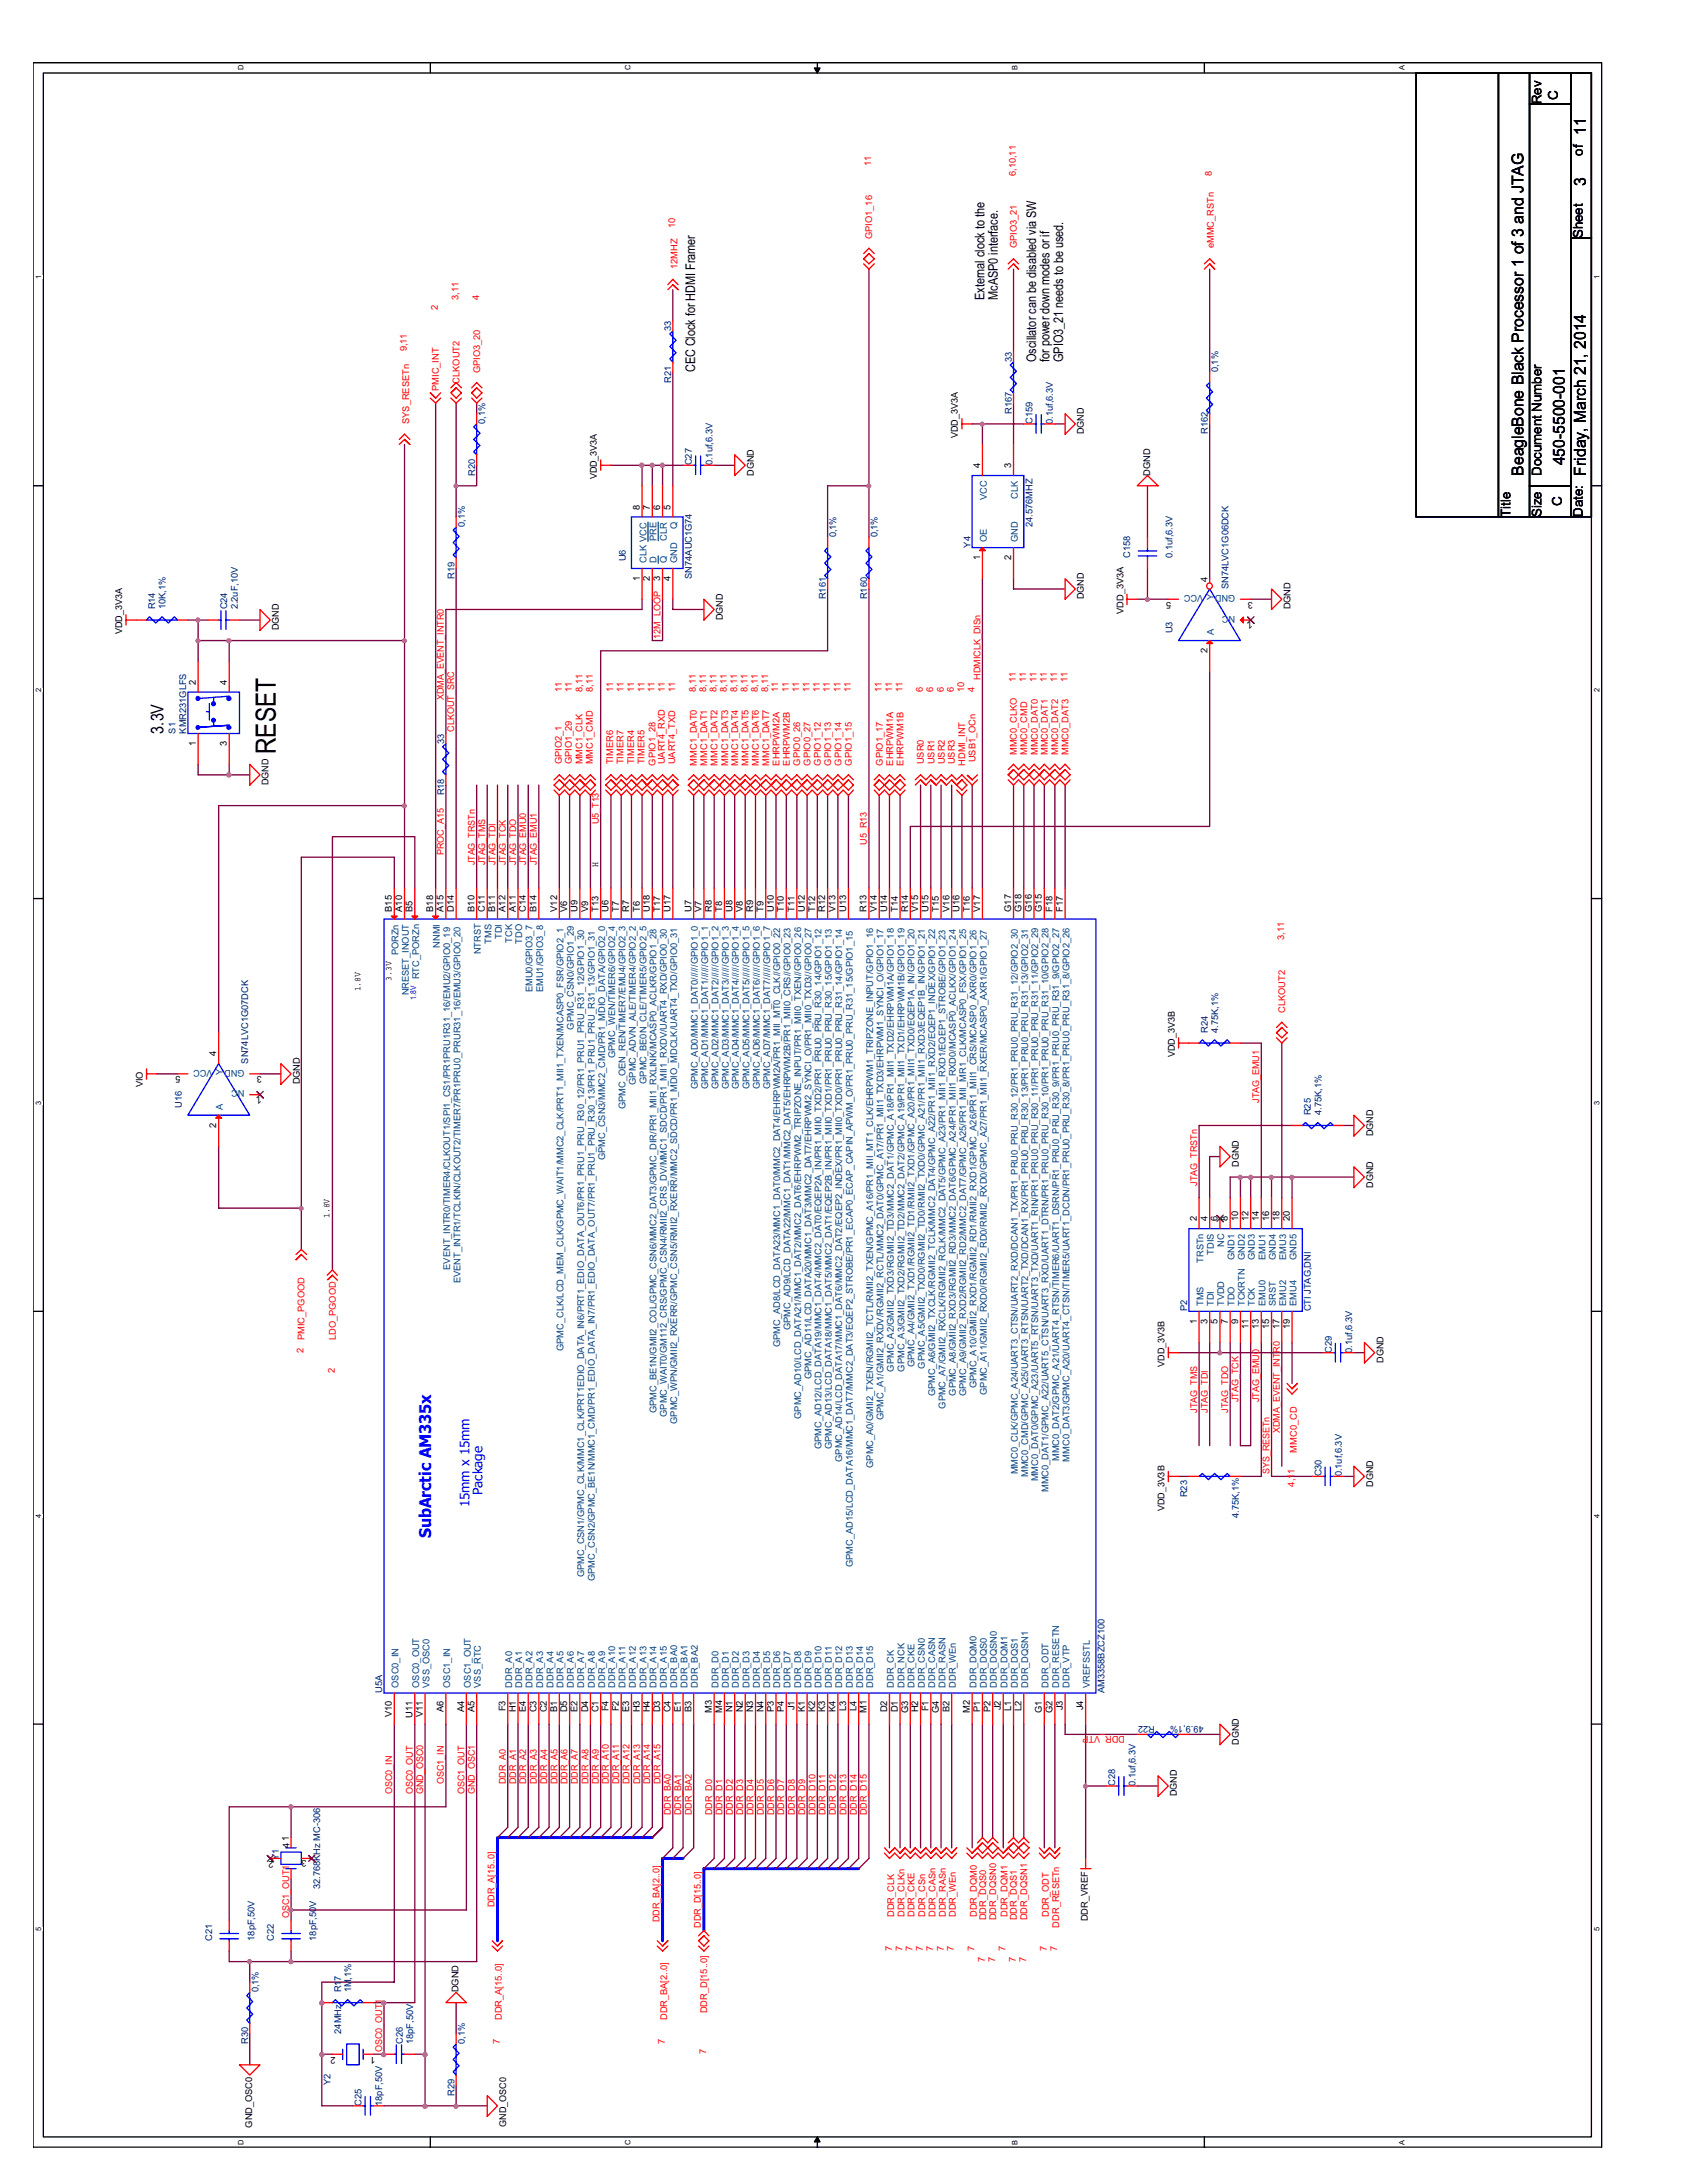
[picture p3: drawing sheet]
<svg xmlns="http://www.w3.org/2000/svg" width="216mm" height="279mm" viewBox="0 0 216 279" stroke-linecap="round" stroke-linejoin="round" font-family="sans-serif">
<defs><g id="words">
<text font-size="3.6" x="35.3" y="96.5" transform="rotate(-90 35.3 96.5)">RESET</text>
<text font-size="2.3" x="20.9" y="93.9" transform="rotate(-90 20.9 93.9)">3.3V</text>
<g font-size="2.1">
<text x="202.9" y="17.3" transform="rotate(-90 202.9 17.3)">11</text>
<text x="202.9" y="23.9" transform="rotate(-90 202.9 23.9)">3</text>
<text x="200.3" y="59.5" transform="rotate(-90 200.3 59.5)">450-5500-001</text>
<text x="195" y="60.9" transform="rotate(-90 195 60.9)">BeagleBone Black Processor 1 of 3 and JTAG</text>
<text x="202.9" y="60.9" transform="rotate(-90 202.9 60.9)">Friday, March 21, 2014</text>
</g>
<text font-size="2.1" fill="#00f" x="55.2" y="196.9" transform="rotate(-90 55.2 196.9)">SubArctic AM335x</text>
<g font-size="1.7">
<text x="197.3" y="13.3" transform="rotate(-90 197.3 13.3)">Rev</text>
<text x="199.4" y="12.8" transform="rotate(-90 199.4 12.8)">C</text>
<text x="202.6" y="19.9" transform="rotate(-90 202.6 19.9)">of</text>
<text x="202.6" y="30.5" transform="rotate(-90 202.6 30.5)">Sheet</text>
<text x="126" y="38.4" transform="rotate(-90 126 38.4)">External clock to the</text>
<text x="127.7" y="38.4" transform="rotate(-90 127.7 38.4)">McASP0 interface.</text>
<text x="89" y="47.7" transform="rotate(-90 89 47.7)">CEC Clock for HDMI Framer</text>
<text x="132.6" y="46.3" transform="rotate(-90 132.6 46.3)">Oscillator can be disabled via SW</text>
<text x="134.3" y="46.3" transform="rotate(-90 134.3 46.3)">for power down modes or if</text>
<text x="136.1" y="46.3" transform="rotate(-90 136.1 46.3)">GPIO3_21 needs to be used.</text>
<text x="197.3" y="60.9" transform="rotate(-90 197.3 60.9)">Document Number</text>
<text x="199.9" y="64.8" transform="rotate(-90 199.9 64.8)">C</text>
<text x="193.3" y="66.2" transform="rotate(-90 193.3 66.2)">Title</text>
<text x="197.3" y="66.2" transform="rotate(-90 197.3 66.2)">Size</text>
<text x="202.6" y="66.2" transform="rotate(-90 202.6 66.2)">Date:</text>
</g>
<g font-size="1.7" fill="#00f">
<text x="61.8" y="191.3" transform="rotate(-90 61.8 191.3)">Package</text>
<text x="60.1" y="192.9" transform="rotate(-90 60.1 192.9)">15mm x 15mm</text>
</g>
<g font-size="1.2" fill="#f00">
<text x="111.5" y="21.2" transform="rotate(-90 111.5 21.2)">11</text>
<text x="130" y="22.5" transform="rotate(-90 130 22.5)">6,10,11</text>
<text x="155.1" y="22.5" transform="rotate(-90 155.1 22.5)">8</text>
<text x="86.4" y="29.2" transform="rotate(-90 86.4 29.2)">10</text>
<text x="86.7" y="34.4" transform="rotate(-90 86.7 34.4)">12MHZ</text>
<text x="111.6" y="30.6" transform="rotate(-90 111.6 30.6)">GPIO1_16</text>
<text x="130.1" y="31.8" transform="rotate(-90 130.1 31.8)">GPIO3_21</text>
<text x="155.4" y="31.8" transform="rotate(-90 155.4 31.8)">eMMC_RSTn</text>
<text x="56" y="39.7" transform="rotate(-90 56 39.7)">2</text>
<text x="58.7" y="38.4" transform="rotate(-90 58.7 38.4)">3,11</text>
<text x="61.3" y="38.4" transform="rotate(-90 61.3 38.4)">4</text>
<text x="52.1" y="45" transform="rotate(-90 52.1 45)">9,11</text>
<text x="61.5" y="47.8" transform="rotate(-90 61.5 47.8)">GPIO3_20</text>
<text x="56.2" y="50" transform="rotate(-90 56.2 50)">PMIC_INT</text>
<text x="58.8" y="49.1" transform="rotate(-90 58.8 49.1)">CLKOUT2</text>
<text x="52.4" y="54.3" transform="rotate(-90 52.4 54.3)">SYS_RESETn</text>
<text x="84.5" y="81.7" transform="rotate(-90 84.5 81.7)">12M_LOOP</text>
<text x="56.8" y="89.6" transform="rotate(-90 56.8 89.6)">XDMA_EVENT_INTR0</text>
<text x="71.9" y="88.6" transform="rotate(-90 71.9 88.6)">11</text>
<text x="73.2" y="88.6" transform="rotate(-90 73.2 88.6)">11</text>
<text x="74.5" y="88.6" transform="rotate(-90 74.5 88.6)">8,11</text>
<text x="75.9" y="88.6" transform="rotate(-90 75.9 88.6)">8,11</text>
<text x="78.5" y="88.6" transform="rotate(-90 78.5 88.6)">11</text>
<text x="79.8" y="88.6" transform="rotate(-90 79.8 88.6)">11</text>
<text x="81.2" y="88.6" transform="rotate(-90 81.2 88.6)">11</text>
<text x="82.5" y="88.6" transform="rotate(-90 82.5 88.6)">11</text>
<text x="83.8" y="88.6" transform="rotate(-90 83.8 88.6)">11</text>
<text x="85.1" y="88.6" transform="rotate(-90 85.1 88.6)">11</text>
<text x="86.4" y="88.6" transform="rotate(-90 86.4 88.6)">11</text>
<text x="89.1" y="88.6" transform="rotate(-90 89.1 88.6)">8,11</text>
<text x="90.4" y="88.6" transform="rotate(-90 90.4 88.6)">8,11</text>
<text x="91.7" y="88.6" transform="rotate(-90 91.7 88.6)">8,11</text>
<text x="93" y="88.6" transform="rotate(-90 93 88.6)">8,11</text>
<text x="94.4" y="88.6" transform="rotate(-90 94.4 88.6)">8,11</text>
<text x="95.7" y="88.6" transform="rotate(-90 95.7 88.6)">8,11</text>
<text x="97" y="88.6" transform="rotate(-90 97 88.6)">8,11</text>
<text x="98.3" y="88.6" transform="rotate(-90 98.3 88.6)">8,11</text>
<text x="99.6" y="88.6" transform="rotate(-90 99.6 88.6)">11</text>
<text x="101" y="88.6" transform="rotate(-90 101 88.6)">11</text>
<text x="102.3" y="88.6" transform="rotate(-90 102.3 88.6)">11</text>
<text x="103.6" y="88.6" transform="rotate(-90 103.6 88.6)">11</text>
<text x="104.9" y="88.6" transform="rotate(-90 104.9 88.6)">11</text>
<text x="106.2" y="88.6" transform="rotate(-90 106.2 88.6)">11</text>
<text x="107.6" y="88.6" transform="rotate(-90 107.6 88.6)">11</text>
<text x="108.9" y="88.6" transform="rotate(-90 108.9 88.6)">11</text>
<text x="112.8" y="88.6" transform="rotate(-90 112.8 88.6)">11</text>
<text x="114.2" y="88.6" transform="rotate(-90 114.2 88.6)">11</text>
<text x="115.5" y="88.6" transform="rotate(-90 115.5 88.6)">11</text>
<text x="118.1" y="88.6" transform="rotate(-90 118.1 88.6)">6</text>
<text x="119.4" y="88.6" transform="rotate(-90 119.4 88.6)">6</text>
<text x="120.8" y="88.6" transform="rotate(-90 120.8 88.6)">6</text>
<text x="122.1" y="88.6" transform="rotate(-90 122.1 88.6)">6</text>
<text x="123.4" y="88.6" transform="rotate(-90 123.4 88.6)">10</text>
<text x="124.7" y="88.6" transform="rotate(-90 124.7 88.6)">4</text>
<text x="125.5" y="87" transform="rotate(-90 125.5 87)">HDMICLK_DISn</text>
<text x="130" y="87.3" transform="rotate(-90 130 87.3)">11</text>
<text x="131.3" y="87.3" transform="rotate(-90 131.3 87.3)">11</text>
<text x="132.6" y="87.3" transform="rotate(-90 132.6 87.3)">11</text>
<text x="134" y="87.3" transform="rotate(-90 134 87.3)">11</text>
<text x="135.3" y="87.3" transform="rotate(-90 135.3 87.3)">11</text>
<text x="136.6" y="87.3" transform="rotate(-90 136.6 87.3)">11</text>
<text x="58.1" y="93.6" transform="rotate(-90 58.1 93.6)">CLKOUT_SRC</text>
<text x="71.9" y="97.8" transform="rotate(-90 71.9 97.8)">GPIO2_1</text>
<text x="73.2" y="97.8" transform="rotate(-90 73.2 97.8)">GPIO1_29</text>
<text x="74.5" y="97.8" transform="rotate(-90 74.5 97.8)">MMC1_CLK</text>
<text x="75.9" y="97.8" transform="rotate(-90 75.9 97.8)">MMC1_CMD</text>
<text x="78.5" y="97.8" transform="rotate(-90 78.5 97.8)">TIMER6</text>
<text x="79.8" y="97.8" transform="rotate(-90 79.8 97.8)">TIMER7</text>
<text x="81.2" y="97.8" transform="rotate(-90 81.2 97.8)">TIMER4</text>
<text x="82.5" y="97.8" transform="rotate(-90 82.5 97.8)">TIMER5</text>
<text x="83.9" y="98" transform="rotate(-90 83.9 98)">GPIO1_28</text>
<text x="85.1" y="97.8" transform="rotate(-90 85.1 97.8)">UART4_RXD</text>
<text x="86.4" y="97.8" transform="rotate(-90 86.4 97.8)">UART4_TXD</text>
<text x="89.2" y="98" transform="rotate(-90 89.2 98)">MMC1_DAT0</text>
<text x="90.5" y="98" transform="rotate(-90 90.5 98)">MMC1_DAT1</text>
<text x="91.8" y="98" transform="rotate(-90 91.8 98)">MMC1_DAT2</text>
<text x="93.2" y="98" transform="rotate(-90 93.2 98)">MMC1_DAT3</text>
<text x="94.5" y="98" transform="rotate(-90 94.5 98)">MMC1_DAT4</text>
<text x="95.8" y="98" transform="rotate(-90 95.8 98)">MMC1_DAT5</text>
<text x="97.1" y="98" transform="rotate(-90 97.1 98)">MMC1_DAT6</text>
<text x="98.4" y="98" transform="rotate(-90 98.4 98)">MMC1_DAT7</text>
<text x="99.8" y="98" transform="rotate(-90 99.8 98)">EHRPWM2A</text>
<text x="101.1" y="98" transform="rotate(-90 101.1 98)">EHRPWM2B</text>
<text x="102.4" y="98" transform="rotate(-90 102.4 98)">GPIO0_26</text>
<text x="103.7" y="98" transform="rotate(-90 103.7 98)">GPIO0_27</text>
<text x="105" y="98" transform="rotate(-90 105 98)">GPIO1_12</text>
<text x="106.4" y="98" transform="rotate(-90 106.4 98)">GPIO1_13</text>
<text x="107.7" y="98" transform="rotate(-90 107.7 98)">GPIO1_14</text>
<text x="109" y="98" transform="rotate(-90 109 98)">GPIO1_15</text>
<text x="113" y="98" transform="rotate(-90 113 98)">GPIO1_17</text>
<text x="114.3" y="98" transform="rotate(-90 114.3 98)">EHRPWM1A</text>
<text x="115.6" y="98" transform="rotate(-90 115.6 98)">EHRPWM1B</text>
<text x="118.2" y="97.8" transform="rotate(-90 118.2 97.8)">USR0</text>
<text x="119.6" y="97.8" transform="rotate(-90 119.6 97.8)">USR1</text>
<text x="120.9" y="97.8" transform="rotate(-90 120.9 97.8)">USR2</text>
<text x="122.2" y="97.8" transform="rotate(-90 122.2 97.8)">USR3</text>
<text x="123.5" y="98" transform="rotate(-90 123.5 98)">HDMI_INT</text>
<text x="124.8" y="97.6" transform="rotate(-90 124.8 97.6)">USB1_OCn</text>
<text x="130.1" y="96.6" transform="rotate(-90 130.1 96.6)">MMC0_CLKO</text>
<text x="131.4" y="96.6" transform="rotate(-90 131.4 96.6)">MMC0_CMD</text>
<text x="132.8" y="96.6" transform="rotate(-90 132.8 96.6)">MMC0_DAT0</text>
<text x="134.1" y="96.6" transform="rotate(-90 134.1 96.6)">MMC0_DAT1</text>
<text x="135.4" y="96.6" transform="rotate(-90 135.4 96.6)">MMC0_DAT2</text>
<text x="136.7" y="96.6" transform="rotate(-90 136.7 96.6)">MMC0_DAT3</text>
<text x="76.6" y="105.5" transform="rotate(-90 76.6 105.5)">U5_T13</text>
<text x="56.8" y="109.5" transform="rotate(-90 56.8 109.5)">PROC_A15</text>
<text x="60.7" y="110.8" transform="rotate(-90 60.7 110.8)">JTAG_TRSTn</text>
<text x="62.1" y="110.8" transform="rotate(-90 62.1 110.8)">JTAG_TMS</text>
<text x="63.4" y="110.8" transform="rotate(-90 63.4 110.8)">JTAG_TDI</text>
<text x="64.7" y="110.8" transform="rotate(-90 64.7 110.8)">JTAG_TCK</text>
<text x="66" y="110.8" transform="rotate(-90 66 110.8)">JTAG_TDO</text>
<text x="67.4" y="110.8" transform="rotate(-90 67.4 110.8)">JTAG_EMU0</text>
<text x="68.7" y="110.8" transform="rotate(-90 68.7 110.8)">JTAG_EMU1</text>
<text x="111" y="108.1" transform="rotate(-90 111 108.1)">U5_R13</text>
<text x="164.3" y="120.3" transform="rotate(-90 164.3 120.3)">3,11</text>
<text x="164.5" y="129.7" transform="rotate(-90 164.5 129.7)">CLKOUT2</text>
<text x="161.2" y="141.2" transform="rotate(-90 161.2 141.2)">JTAG_EMU1</text>
<text x="153.2" y="151.8" transform="rotate(-90 153.2 151.8)">JTAG_TRSTn</text>
<text x="38.9" y="173.1" transform="rotate(-90 38.9 173.1)">2</text>
<text x="39" y="171.5" transform="rotate(-90 39 171.5)">PMIC_PGOOD</text>
<text x="43" y="171.5" transform="rotate(-90 43 171.5)">LDO_PGOOD</text>
<text x="42.8" y="175.8" transform="rotate(-90 42.8 175.8)">2</text>
<text x="158.5" y="179.5" transform="rotate(-90 158.5 179.5)">JTAG_TCK</text>
<text x="161.2" y="179.5" transform="rotate(-90 161.2 179.5)">JTAG_EMU0</text>
<text x="153.2" y="180.8" transform="rotate(-90 153.2 180.8)">JTAG_TMS</text>
<text x="154.6" y="180.8" transform="rotate(-90 154.6 180.8)">JTAG_TDI</text>
<text x="157.2" y="180.8" transform="rotate(-90 157.2 180.8)">JTAG_TDO</text>
<text x="163.8" y="183.4" transform="rotate(-90 163.8 183.4)">XDMA_EVENT_INTR0</text>
<text x="165.9" y="185.9" transform="rotate(-90 165.9 185.9)">MMC0_CD</text>
<text x="162.5" y="188.7" transform="rotate(-90 162.5 188.7)">SYS_RESETn</text>
<text x="165.6" y="190.3" transform="rotate(-90 165.6 190.3)">4,11</text>
<text x="144" y="222.2" transform="rotate(180 144 222.2)">DDR_VTP</text>
<text x="50.2" y="229.6" transform="rotate(-90 50.2 229.6)">OSC0_IN</text>
<text x="52.8" y="229.6" transform="rotate(-90 52.8 229.6)">OSC0_OUT</text>
<text x="54.1" y="229.6" transform="rotate(-90 54.1 229.6)">GND_OSC0</text>
<text x="56.8" y="228.3" transform="rotate(-90 56.8 228.3)">OSC1_IN</text>
<text x="59.4" y="229.6" transform="rotate(-90 59.4 229.6)">OSC1_OUT</text>
<text x="60.7" y="229.6" transform="rotate(-90 60.7 229.6)">GND_OSC1</text>
<text x="64.7" y="228.3" transform="rotate(-90 64.7 228.3)">DDR_A0</text>
<text x="66" y="228.3" transform="rotate(-90 66 228.3)">DDR_A1</text>
<text x="67.4" y="228.3" transform="rotate(-90 67.4 228.3)">DDR_A2</text>
<text x="68.7" y="228.3" transform="rotate(-90 68.7 228.3)">DDR_A3</text>
<text x="70" y="228.3" transform="rotate(-90 70 228.3)">DDR_A4</text>
<text x="71.3" y="228.3" transform="rotate(-90 71.3 228.3)">DDR_A5</text>
<text x="72.6" y="228.3" transform="rotate(-90 72.6 228.3)">DDR_A6</text>
<text x="74" y="228.3" transform="rotate(-90 74 228.3)">DDR_A7</text>
<text x="75.3" y="228.3" transform="rotate(-90 75.3 228.3)">DDR_A8</text>
<text x="76.6" y="228.3" transform="rotate(-90 76.6 228.3)">DDR_A9</text>
<text x="77.9" y="228.3" transform="rotate(-90 77.9 228.3)">DDR_A10</text>
<text x="79.2" y="228.3" transform="rotate(-90 79.2 228.3)">DDR_A11</text>
<text x="80.6" y="228.3" transform="rotate(-90 80.6 228.3)">DDR_A12</text>
<text x="81.9" y="228.3" transform="rotate(-90 81.9 228.3)">DDR_A13</text>
<text x="83.2" y="228.3" transform="rotate(-90 83.2 228.3)">DDR_A14</text>
<text x="84.5" y="228.3" transform="rotate(-90 84.5 228.3)">DDR_A15</text>
<text x="85.9" y="232.3" transform="rotate(-90 85.9 232.3)">DDR_BA0</text>
<text x="87.2" y="232.3" transform="rotate(-90 87.2 232.3)">DDR_BA1</text>
<text x="88.5" y="232.3" transform="rotate(-90 88.5 232.3)">DDR_BA2</text>
<text x="91.1" y="232.3" transform="rotate(-90 91.1 232.3)">DDR_D0</text>
<text x="92.5" y="232.3" transform="rotate(-90 92.5 232.3)">DDR_D1</text>
<text x="93.8" y="232.3" transform="rotate(-90 93.8 232.3)">DDR_D2</text>
<text x="95.1" y="232.3" transform="rotate(-90 95.1 232.3)">DDR_D3</text>
<text x="96.4" y="232.3" transform="rotate(-90 96.4 232.3)">DDR_D4</text>
<text x="97.7" y="232.3" transform="rotate(-90 97.7 232.3)">DDR_D5</text>
<text x="99.1" y="232.3" transform="rotate(-90 99.1 232.3)">DDR_D6</text>
<text x="100.4" y="232.3" transform="rotate(-90 100.4 232.3)">DDR_D7</text>
<text x="101.7" y="232.3" transform="rotate(-90 101.7 232.3)">DDR_D8</text>
<text x="103" y="232.3" transform="rotate(-90 103 232.3)">DDR_D9</text>
<text x="104.4" y="232.3" transform="rotate(-90 104.4 232.3)">DDR_D10</text>
<text x="105.7" y="232.3" transform="rotate(-90 105.7 232.3)">DDR_D11</text>
<text x="107" y="232.3" transform="rotate(-90 107 232.3)">DDR_D12</text>
<text x="108.3" y="232.3" transform="rotate(-90 108.3 232.3)">DDR_D13</text>
<text x="109.6" y="232.3" transform="rotate(-90 109.6 232.3)">DDR_D14</text>
<text x="111" y="232.3" transform="rotate(-90 111 232.3)">DDR_D15</text>
<text x="37" y="245.5" transform="rotate(-90 37 245.5)">OSC1_OUT1</text>
<text x="63.3" y="244.1" transform="rotate(-90 63.3 244.1)">DDR_A[15..0]</text>
<text x="114.4" y="245.3" transform="rotate(-90 114.4 245.3)">DDR_CLK</text>
<text x="115.7" y="245.3" transform="rotate(-90 115.7 245.3)">DDR_CLKn</text>
<text x="117.1" y="245.3" transform="rotate(-90 117.1 245.3)">DDR_CKE</text>
<text x="118.4" y="245.3" transform="rotate(-90 118.4 245.3)">DDR_CSn</text>
<text x="119.7" y="245.3" transform="rotate(-90 119.7 245.3)">DDR_CASn</text>
<text x="121" y="245.3" transform="rotate(-90 121 245.3)">DDR_RASn</text>
<text x="122.3" y="245.3" transform="rotate(-90 122.3 245.3)">DDR_WEn</text>
<text x="125" y="245.3" transform="rotate(-90 125 245.3)">DDR_DQM0</text>
<text x="126.2" y="245.8" transform="rotate(-90 126.2 245.8)">DDR_DQS0</text>
<text x="127.5" y="245.8" transform="rotate(-90 127.5 245.8)">DDR_DQSN0</text>
<text x="128.9" y="245.3" transform="rotate(-90 128.9 245.3)">DDR_DQM1</text>
<text x="130.1" y="245.8" transform="rotate(-90 130.1 245.8)">DDR_DQS1</text>
<text x="131.4" y="245.8" transform="rotate(-90 131.4 245.8)">DDR_DQSN1</text>
<text x="134.2" y="245.3" transform="rotate(-90 134.2 245.3)">DDR_ODT</text>
<text x="84.4" y="246" transform="rotate(-90 84.4 246)">DDR_BA[2..0]</text>
<text x="89.7" y="246.7" transform="rotate(-90 89.7 246.7)">DDR_D[15..0]</text>
<text x="114.2" y="249.7" transform="rotate(-90 114.2 249.7)">7</text>
<text x="115.5" y="249.7" transform="rotate(-90 115.5 249.7)">7</text>
<text x="116.8" y="249.7" transform="rotate(-90 116.8 249.7)">7</text>
<text x="118.1" y="249.7" transform="rotate(-90 118.1 249.7)">7</text>
<text x="119.4" y="249.7" transform="rotate(-90 119.4 249.7)">7</text>
<text x="120.8" y="249.7" transform="rotate(-90 120.8 249.7)">7</text>
<text x="122.1" y="249.7" transform="rotate(-90 122.1 249.7)">7</text>
<text x="124.7" y="249.7" transform="rotate(-90 124.7 249.7)">7</text>
<text x="126" y="251.1" transform="rotate(-90 126 251.1)">7</text>
<text x="127.4" y="251.1" transform="rotate(-90 127.4 251.1)">7</text>
<text x="128.7" y="249.7" transform="rotate(-90 128.7 249.7)">7</text>
<text x="130" y="251.1" transform="rotate(-90 130 251.1)">7</text>
<text x="131.3" y="251.1" transform="rotate(-90 131.3 251.1)">7</text>
<text x="134" y="249.7" transform="rotate(-90 134 249.7)">7</text>
<text x="135.3" y="249.7" transform="rotate(-90 135.3 249.7)">7</text>
<text x="135.6" y="246.7" transform="rotate(-90 135.6 246.7)">DDR_RESETn</text>
<text x="90.5" y="257.7" transform="rotate(-90 90.5 257.7)">DDR_D[15..0]</text>
<text x="48.9" y="262.7" transform="rotate(-90 48.9 262.7)">OSC0_OUT1</text>
<text x="64" y="261.6" transform="rotate(-90 64 261.6)">7</text>
<text x="64.2" y="258.6" transform="rotate(-90 64.2 258.6)">DDR_A[15..0]</text>
<text x="85.1" y="261.6" transform="rotate(-90 85.1 261.6)">7</text>
<text x="85.4" y="258.6" transform="rotate(-90 85.4 258.6)">DDR_BA[2..0]</text>
<text x="90.4" y="262.9" transform="rotate(-90 90.4 262.9)">7</text>
</g>
<g font-size="1.2" fill="#000080">
<text x="85.9" y="42.4" transform="rotate(-90 85.9 42.4)">33</text>
<text x="129.5" y="46.3" transform="rotate(-90 129.5 46.3)">33</text>
<text x="155.9" y="47.7" transform="rotate(-90 155.9 47.7)">0,1%</text>
<text x="85.9" y="49" transform="rotate(-90 85.9 49)">R21</text>
<text x="129.5" y="52.9" transform="rotate(-90 129.5 52.9)">R167</text>
<text x="62.1" y="54.3" transform="rotate(-90 62.1 54.3)">0,1%</text>
<text x="88.5" y="59.5" transform="rotate(-90 88.5 59.5)">C27</text>
<text x="91.2" y="59.5" transform="rotate(-90 91.2 59.5)">0.1uf,6.3V</text>
<text x="132.1" y="54.3" transform="rotate(-90 132.1 54.3)">C159</text>
<text x="134.7" y="54.3" transform="rotate(-90 134.7 54.3)">0.1uf,6.3V</text>
<text x="154.6" y="55.6" transform="rotate(-90 154.6 55.6)">R162</text>
<text x="60.8" y="60.9" transform="rotate(-90 60.8 60.9)">R20</text>
<text x="59.5" y="67.5" transform="rotate(-90 59.5 67.5)">0,1%</text>
<text x="80.1" y="71.8" transform="rotate(-90 80.1 71.8)">U6</text>
<text x="107" y="68.8" transform="rotate(-90 107 68.8)">0,1%</text>
<text x="112.3" y="68.8" transform="rotate(-90 112.3 68.8)">0,1%</text>
<text x="124.2" y="70.1" transform="rotate(-90 124.2 70.1)">Y4</text>
<text x="132.1" y="67.5" transform="rotate(-90 132.1 67.5)">24.576MHZ</text>
<text x="144.7" y="71.4" transform="rotate(-90 144.7 71.4)">C158</text>
<text x="150.1" y="71.4" transform="rotate(-90 150.1 71.4)">0.1uf,6.3V</text>
<text x="58.2" y="74.1" transform="rotate(-90 58.2 74.1)">R19</text>
<text x="88.5" y="74.1" transform="rotate(-90 88.5 74.1)">SN74AUC1G74</text>
<text x="105.7" y="76.7" transform="rotate(-90 105.7 76.7)">R161</text>
<text x="111" y="76.7" transform="rotate(-90 111 76.7)">R160</text>
<text x="157.2" y="75.4" transform="rotate(-90 157.2 75.4)">SN74LVC1G06DCK</text>
<text x="19.9" y="78" transform="rotate(-90 19.9 78)">R14</text>
<text x="21.2" y="78" transform="rotate(-90 21.2 78)">10K,1%</text>
<text x="29.1" y="78" transform="rotate(-90 29.1 78)">C24</text>
<text x="30.4" y="78" transform="rotate(-90 30.4 78)">2.2uF,10V</text>
<text x="150.1" y="81.1" transform="rotate(-90 150.1 81.1)">U3</text>
<text x="22.5" y="93.9" transform="rotate(-90 22.5 93.9)">S1</text>
<text x="23.8" y="93.9" transform="rotate(-90 23.8 93.9)">KMR231GLFS</text>
<text x="56.9" y="95.2" transform="rotate(-90 56.9 95.2)">33</text>
<text x="56.9" y="101.8" transform="rotate(-90 56.9 101.8)">R18</text>
<text x="31.7" y="136.1" transform="rotate(-90 31.7 136.1)">SN74LVC1G07DCK</text>
<text x="154.6" y="132.2" transform="rotate(-90 154.6 132.2)">R24</text>
<text x="155.9" y="132.2" transform="rotate(-90 155.9 132.2)">4.75K,1%</text>
<text x="23.3" y="141.8" transform="rotate(-90 23.3 141.8)">U16</text>
<text x="167.8" y="142.7" transform="rotate(-90 167.8 142.7)">R25</text>
<text x="169.1" y="142.7" transform="rotate(-90 169.1 142.7)">4.75K,1%</text>
<text x="151.9" y="167.8" transform="rotate(-90 151.9 167.8)">P2</text>
<text x="167.8" y="167.8" transform="rotate(-90 167.8 167.8)">CTI JTAG,DNI</text>
<text x="170.4" y="173.1" transform="rotate(-90 170.4 173.1)">C29</text>
<text x="173.1" y="173.1" transform="rotate(-90 173.1 173.1)">0.1uf,6.3V</text>
<text x="151.9" y="191.6" transform="rotate(-90 151.9 191.6)">R23</text>
<text x="169.1" y="189" transform="rotate(-90 169.1 189)">C30</text>
<text x="171.7" y="189" transform="rotate(-90 171.7 189)">0.1uf,6.3V</text>
<text x="158.5" y="194.3" transform="rotate(-90 158.5 194.3)">4.75K,1%</text>
<text x="48.9" y="216.7" transform="rotate(-90 48.9 216.7)">U5A</text>
<text x="141.4" y="216.7" transform="rotate(-90 141.4 216.7)">AM3358BZCZ100</text>
<text x="147.8" y="220.9" transform="rotate(180 147.8 220.9)">R22</text>
<text x="154" y="220.9" transform="rotate(180 154 220.9)">49.9,1%</text>
<text x="142.7" y="228.6" transform="rotate(-90 142.7 228.6)">C28</text>
<text x="145.3" y="228.6" transform="rotate(-90 145.3 228.6)">0.1uf,6.3V</text>
<text x="35.7" y="238.1" transform="rotate(-90 35.7 238.1)">Y1</text>
<text x="41" y="241.8" transform="rotate(-90 41 241.8)">32.768KHz MC-306</text>
<text x="27.1" y="248.4" transform="rotate(-90 27.1 248.4)">C21</text>
<text x="32.6" y="248.4" transform="rotate(-90 32.6 248.4)">18pF,50V</text>
<text x="35.1" y="248.4" transform="rotate(-90 35.1 248.4)">C22</text>
<text x="40.5" y="248.4" transform="rotate(-90 40.5 248.4)">18pF,50V</text>
<text x="33.1" y="255" transform="rotate(-90 33.1 255)">0,1%</text>
<text x="43.6" y="255" transform="rotate(-90 43.6 255)">R17</text>
<text x="45" y="255" transform="rotate(-90 45 255)">1M,1%</text>
<text x="31.7" y="261.6" transform="rotate(-90 31.7 261.6)">R30</text>
<text x="43.6" y="260.3" transform="rotate(-90 43.6 260.3)">24MHz</text>
<text x="51.6" y="261.6" transform="rotate(-90 51.6 261.6)">C26</text>
<text x="52.9" y="261.6" transform="rotate(-90 52.9 261.6)">18pF,50V</text>
<text x="59.5" y="261.6" transform="rotate(-90 59.5 261.6)">0,1%</text>
<text x="42.3" y="266.9" transform="rotate(-90 42.3 266.9)">Y2</text>
<text x="46.3" y="269.5" transform="rotate(-90 46.3 269.5)">C25</text>
<text x="48.9" y="269.5" transform="rotate(-90 48.9 269.5)">18pF,50V</text>
<text x="58.2" y="268.2" transform="rotate(-90 58.2 268.2)">R29</text>
</g>
<g font-size="1.2">
<text x="122.6" y="56.1" transform="rotate(-90 122.6 56.1)">VDD_3V3A</text>
<text x="125.4" y="59.9" transform="rotate(-90 125.4 59.9)">4</text>
<text x="129.4" y="59.9" transform="rotate(-90 129.4 59.9)">3</text>
<text x="138.7" y="55.6" transform="rotate(-90 138.7 55.6)">DGND</text>
<text x="76.4" y="61.4" transform="rotate(-90 76.4 61.4)">VDD_3V3A</text>
<text x="81.9" y="65.2" transform="rotate(-90 81.9 65.2)">8</text>
<text x="83.2" y="65.2" transform="rotate(-90 83.2 65.2)">7</text>
<text x="84.5" y="65.2" transform="rotate(-90 84.5 65.2)">6</text>
<text x="85.8" y="65.2" transform="rotate(-90 85.8 65.2)">5</text>
<text x="96.5" y="60.9" transform="rotate(-90 96.5 60.9)">DGND</text>
<text x="147.2" y="60.9" transform="rotate(-90 147.2 60.9)">DGND</text>
<text x="125.4" y="71.7" transform="rotate(-90 125.4 71.7)">1</text>
<text x="129.4" y="71.7" transform="rotate(-90 129.4 71.7)">2</text>
<text x="81.9" y="74.4" transform="rotate(-90 81.9 74.4)">1</text>
<text x="83.2" y="74.4" transform="rotate(-90 83.2 74.4)">2</text>
<text x="84.5" y="74.4" transform="rotate(-90 84.5 74.4)">3</text>
<text x="85.8" y="74.4" transform="rotate(-90 85.8 74.4)">4</text>
<text x="138.7" y="76.7" transform="rotate(-90 138.7 76.7)">DGND</text>
<text x="149.9" y="77" transform="rotate(180 149.9 77)">5</text>
<text x="154.5" y="74.5" transform="rotate(-90 154.5 74.5)">4</text>
<text x="160.3" y="77" transform="rotate(180 160.3 77)">3</text>
<text x="15.6" y="81.2" transform="rotate(-90 15.6 81.2)">VDD_3V3A</text>
<text x="35.7" y="80.7" transform="rotate(-90 35.7 80.7)">DGND</text>
<text x="92.5" y="79.4" transform="rotate(-90 92.5 79.4)">DGND</text>
<text x="143.8" y="78.6" transform="rotate(-90 143.8 78.6)">VDD_3V3A</text>
<text x="154.5" y="83.6" transform="rotate(-90 154.5 83.6)">2</text>
<text x="160.3" y="79.7" transform="rotate(180 160.3 79.7)">1</text>
<text x="165.1" y="78" transform="rotate(-90 165.1 78)">DGND</text>
<text x="25.1" y="87.7" transform="rotate(-90 25.1 87.7)">2</text>
<text x="29" y="87.7" transform="rotate(-90 29 87.7)">4</text>
<text x="25.1" y="95.5" transform="rotate(-90 25.1 95.5)">1</text>
<text x="29" y="95.5" transform="rotate(-90 29 95.5)">3</text>
<text x="34.4" y="100.5" transform="rotate(-90 34.4 100.5)">DGND</text>
<text x="76.5" y="111" transform="rotate(-90 76.5 111)">H</text>
<text x="50.2" y="116.7" transform="rotate(-90 50.2 116.7)">B15</text>
<text x="51.5" y="116.7" transform="rotate(-90 51.5 116.7)">A10</text>
<text x="52.8" y="116.7" transform="rotate(-90 52.8 116.7)">B5</text>
<text x="55.5" y="116.7" transform="rotate(-90 55.5 116.7)">B18</text>
<text x="56.8" y="116.7" transform="rotate(-90 56.8 116.7)">A15</text>
<text x="58.1" y="116.7" transform="rotate(-90 58.1 116.7)">D14</text>
<text x="60.7" y="116.7" transform="rotate(-90 60.7 116.7)">B10</text>
<text x="62.1" y="116.7" transform="rotate(-90 62.1 116.7)">C11</text>
<text x="63.4" y="116.7" transform="rotate(-90 63.4 116.7)">B11</text>
<text x="64.7" y="116.7" transform="rotate(-90 64.7 116.7)">A12</text>
<text x="66" y="116.7" transform="rotate(-90 66 116.7)">A11</text>
<text x="67.3" y="116.7" transform="rotate(-90 67.3 116.7)">C14</text>
<text x="68.7" y="116.7" transform="rotate(-90 68.7 116.7)">B14</text>
<text x="71.3" y="116.7" transform="rotate(-90 71.3 116.7)">V12</text>
<text x="72.6" y="116.7" transform="rotate(-90 72.6 116.7)">V6</text>
<text x="73.9" y="116.7" transform="rotate(-90 73.9 116.7)">U9</text>
<text x="75.3" y="116.7" transform="rotate(-90 75.3 116.7)">V9</text>
<text x="76.6" y="116.7" transform="rotate(-90 76.6 116.7)">T13</text>
<text x="77.9" y="116.7" transform="rotate(-90 77.9 116.7)">U6</text>
<text x="79.2" y="116.7" transform="rotate(-90 79.2 116.7)">T7</text>
<text x="80.5" y="116.7" transform="rotate(-90 80.5 116.7)">R7</text>
<text x="81.9" y="116.7" transform="rotate(-90 81.9 116.7)">T6</text>
<text x="83.2" y="116.7" transform="rotate(-90 83.2 116.7)">U18</text>
<text x="84.5" y="116.7" transform="rotate(-90 84.5 116.7)">T17</text>
<text x="85.8" y="116.7" transform="rotate(-90 85.8 116.7)">U17</text>
<text x="88.5" y="116.7" transform="rotate(-90 88.5 116.7)">U7</text>
<text x="89.8" y="116.7" transform="rotate(-90 89.8 116.7)">V7</text>
<text x="91.1" y="116.7" transform="rotate(-90 91.1 116.7)">R8</text>
<text x="92.4" y="116.7" transform="rotate(-90 92.4 116.7)">T8</text>
<text x="93.7" y="116.7" transform="rotate(-90 93.7 116.7)">U8</text>
<text x="95.1" y="116.7" transform="rotate(-90 95.1 116.7)">V8</text>
<text x="96.4" y="116.7" transform="rotate(-90 96.4 116.7)">R9</text>
<text x="97.7" y="116.7" transform="rotate(-90 97.7 116.7)">T9</text>
<text x="99" y="116.7" transform="rotate(-90 99 116.7)">U10</text>
<text x="100.3" y="116.7" transform="rotate(-90 100.3 116.7)">T10</text>
<text x="101.7" y="116.7" transform="rotate(-90 101.7 116.7)">T11</text>
<text x="103" y="116.7" transform="rotate(-90 103 116.7)">U12</text>
<text x="104.3" y="116.7" transform="rotate(-90 104.3 116.7)">T12</text>
<text x="105.6" y="116.7" transform="rotate(-90 105.6 116.7)">R12</text>
<text x="106.9" y="116.7" transform="rotate(-90 106.9 116.7)">V13</text>
<text x="108.3" y="116.7" transform="rotate(-90 108.3 116.7)">U13</text>
<text x="110.9" y="116.7" transform="rotate(-90 110.9 116.7)">R13</text>
<text x="112.2" y="116.7" transform="rotate(-90 112.2 116.7)">V14</text>
<text x="113.5" y="116.7" transform="rotate(-90 113.5 116.7)">U14</text>
<text x="114.9" y="116.7" transform="rotate(-90 114.9 116.7)">T14</text>
<text x="116.2" y="116.7" transform="rotate(-90 116.2 116.7)">R14</text>
<text x="117.5" y="116.7" transform="rotate(-90 117.5 116.7)">V15</text>
<text x="118.8" y="116.7" transform="rotate(-90 118.8 116.7)">U15</text>
<text x="120.1" y="116.7" transform="rotate(-90 120.1 116.7)">T15</text>
<text x="121.5" y="116.7" transform="rotate(-90 121.5 116.7)">V16</text>
<text x="122.8" y="116.7" transform="rotate(-90 122.8 116.7)">U16</text>
<text x="124.1" y="116.7" transform="rotate(-90 124.1 116.7)">T16</text>
<text x="125.4" y="116.7" transform="rotate(-90 125.4 116.7)">V17</text>
<text x="129.4" y="116.7" transform="rotate(-90 129.4 116.7)">G17</text>
<text x="130.7" y="116.7" transform="rotate(-90 130.7 116.7)">G18</text>
<text x="132" y="116.7" transform="rotate(-90 132 116.7)">G16</text>
<text x="133.3" y="116.7" transform="rotate(-90 133.3 116.7)">G15</text>
<text x="134.7" y="116.7" transform="rotate(-90 134.7 116.7)">F18</text>
<text x="136" y="116.7" transform="rotate(-90 136 116.7)">F17</text>
<text x="50.1" y="125.6" transform="rotate(-90 50.1 125.6)">3.3V</text>
<text x="46.1" y="126.9" transform="rotate(-90 46.1 126.9)">1.8V</text>
<text x="23.1" y="137.7" transform="rotate(180 23.1 137.7)">5</text>
<text x="27.7" y="135.2" transform="rotate(-90 27.7 135.2)">4</text>
<text x="33.5" y="137.7" transform="rotate(180 33.5 137.7)">3</text>
<text x="150.4" y="135.3" transform="rotate(-90 150.4 135.3)">VDD_3V3B</text>
<text x="18.3" y="139.2" transform="rotate(-90 18.3 139.2)">VIO</text>
<text x="33.5" y="140.4" transform="rotate(180 33.5 140.4)">1</text>
<text x="38.4" y="138.8" transform="rotate(-90 38.4 138.8)">DGND</text>
<text x="27.7" y="144.3" transform="rotate(-90 27.7 144.3)">2</text>
<text x="158.5" y="149.3" transform="rotate(-90 158.5 149.3)">DGND</text>
<text x="175.7" y="145.4" transform="rotate(-90 175.7 145.4)">DGND</text>
<text x="42.2" y="155.9" transform="rotate(-90 42.2 155.9)">1.8V</text>
<text x="175.7" y="152" transform="rotate(-90 175.7 152)">DGND</text>
<text x="153.2" y="156.3" transform="rotate(-90 153.2 156.3)">2</text>
<text x="154.5" y="156.3" transform="rotate(-90 154.5 156.3)">4</text>
<text x="155.8" y="156.3" transform="rotate(-90 155.8 156.3)">6</text>
<text x="157.1" y="156.3" transform="rotate(-90 157.1 156.3)">8</text>
<text x="158.5" y="156.3" transform="rotate(-90 158.5 156.3)">10</text>
<text x="159.8" y="156.3" transform="rotate(-90 159.8 156.3)">12</text>
<text x="161.1" y="156.3" transform="rotate(-90 161.1 156.3)">14</text>
<text x="162.4" y="156.3" transform="rotate(-90 162.4 156.3)">16</text>
<text x="163.7" y="156.3" transform="rotate(-90 163.7 156.3)">18</text>
<text x="165.1" y="156.3" transform="rotate(-90 165.1 156.3)">20</text>
<text x="153.2" y="169.4" transform="rotate(-90 153.2 169.4)">1</text>
<text x="154.5" y="169.4" transform="rotate(-90 154.5 169.4)">3</text>
<text x="155.8" y="169.4" transform="rotate(-90 155.8 169.4)">5</text>
<text x="157.1" y="169.4" transform="rotate(-90 157.1 169.4)">7</text>
<text x="158.5" y="169.4" transform="rotate(-90 158.5 169.4)">9</text>
<text x="159.8" y="170.1" transform="rotate(-90 159.8 170.1)">11</text>
<text x="161.1" y="170.1" transform="rotate(-90 161.1 170.1)">13</text>
<text x="162.4" y="170.1" transform="rotate(-90 162.4 170.1)">15</text>
<text x="163.7" y="170.1" transform="rotate(-90 163.7 170.1)">17</text>
<text x="165.1" y="170.1" transform="rotate(-90 165.1 170.1)">19</text>
<text x="149" y="174.9" transform="rotate(-90 149 174.9)">VDD_3V3B</text>
<text x="177" y="174.4" transform="rotate(-90 177 174.4)">DGND</text>
<text x="175.7" y="190.3" transform="rotate(-90 175.7 190.3)">DGND</text>
<text x="149" y="193.4" transform="rotate(-90 149 193.4)">VDD_3V3B</text>
<text x="50.2" y="219.8" transform="rotate(-90 50.2 219.8)">V10</text>
<text x="52.8" y="219.8" transform="rotate(-90 52.8 219.8)">U11</text>
<text x="54.1" y="219.8" transform="rotate(-90 54.1 219.8)">V11</text>
<text x="56.8" y="219.1" transform="rotate(-90 56.8 219.1)">A6</text>
<text x="59.4" y="219.1" transform="rotate(-90 59.4 219.1)">A4</text>
<text x="60.7" y="219.1" transform="rotate(-90 60.7 219.1)">A5</text>
<text x="64.7" y="219" transform="rotate(-90 64.7 219)">F3</text>
<text x="66" y="219.1" transform="rotate(-90 66 219.1)">H1</text>
<text x="67.3" y="219.1" transform="rotate(-90 67.3 219.1)">E4</text>
<text x="68.7" y="219.1" transform="rotate(-90 68.7 219.1)">C3</text>
<text x="70" y="219.1" transform="rotate(-90 70 219.1)">C2</text>
<text x="71.3" y="219.1" transform="rotate(-90 71.3 219.1)">B1</text>
<text x="72.6" y="219.1" transform="rotate(-90 72.6 219.1)">D5</text>
<text x="73.9" y="219.1" transform="rotate(-90 73.9 219.1)">E2</text>
<text x="75.3" y="219.1" transform="rotate(-90 75.3 219.1)">D4</text>
<text x="76.6" y="219.1" transform="rotate(-90 76.6 219.1)">C1</text>
<text x="77.9" y="219" transform="rotate(-90 77.9 219)">F4</text>
<text x="79.2" y="219" transform="rotate(-90 79.2 219)">F2</text>
<text x="80.5" y="219.1" transform="rotate(-90 80.5 219.1)">E3</text>
<text x="81.9" y="219.1" transform="rotate(-90 81.9 219.1)">H3</text>
<text x="83.2" y="219.1" transform="rotate(-90 83.2 219.1)">H4</text>
<text x="84.5" y="219.1" transform="rotate(-90 84.5 219.1)">D3</text>
<text x="85.8" y="219.1" transform="rotate(-90 85.8 219.1)">C4</text>
<text x="87.1" y="219.1" transform="rotate(-90 87.1 219.1)">E1</text>
<text x="88.5" y="219.1" transform="rotate(-90 88.5 219.1)">B3</text>
<text x="91.1" y="219.3" transform="rotate(-90 91.1 219.3)">M3</text>
<text x="92.4" y="219.3" transform="rotate(-90 92.4 219.3)">M4</text>
<text x="93.7" y="219.1" transform="rotate(-90 93.7 219.1)">N1</text>
<text x="95.1" y="219.1" transform="rotate(-90 95.1 219.1)">N2</text>
<text x="96.4" y="219.1" transform="rotate(-90 96.4 219.1)">N3</text>
<text x="97.7" y="219.1" transform="rotate(-90 97.7 219.1)">N4</text>
<text x="99" y="219.1" transform="rotate(-90 99 219.1)">P3</text>
<text x="100.3" y="219.1" transform="rotate(-90 100.3 219.1)">P4</text>
<text x="101.7" y="218.9" transform="rotate(-90 101.7 218.9)">J1</text>
<text x="103" y="219.1" transform="rotate(-90 103 219.1)">K1</text>
<text x="104.3" y="219.1" transform="rotate(-90 104.3 219.1)">K2</text>
<text x="105.6" y="219.1" transform="rotate(-90 105.6 219.1)">K3</text>
<text x="106.9" y="219.1" transform="rotate(-90 106.9 219.1)">K4</text>
<text x="108.3" y="219" transform="rotate(-90 108.3 219)">L3</text>
<text x="109.6" y="219" transform="rotate(-90 109.6 219)">L4</text>
<text x="110.9" y="219.3" transform="rotate(-90 110.9 219.3)">M1</text>
<text x="113.5" y="219.1" transform="rotate(-90 113.5 219.1)">D2</text>
<text x="114.9" y="219.1" transform="rotate(-90 114.9 219.1)">D1</text>
<text x="116.2" y="219.2" transform="rotate(-90 116.2 219.2)">G3</text>
<text x="117.5" y="219.1" transform="rotate(-90 117.5 219.1)">H2</text>
<text x="118.8" y="219" transform="rotate(-90 118.8 219)">F1</text>
<text x="120.1" y="219.2" transform="rotate(-90 120.1 219.2)">G4</text>
<text x="121.5" y="219.1" transform="rotate(-90 121.5 219.1)">B2</text>
<text x="124.1" y="219.3" transform="rotate(-90 124.1 219.3)">M2</text>
<text x="125.4" y="219.1" transform="rotate(-90 125.4 219.1)">P1</text>
<text x="126.7" y="219.1" transform="rotate(-90 126.7 219.1)">P2</text>
<text x="128.1" y="218.9" transform="rotate(-90 128.1 218.9)">J2</text>
<text x="129.4" y="219" transform="rotate(-90 129.4 219)">L1</text>
<text x="130.7" y="219" transform="rotate(-90 130.7 219)">L2</text>
<text x="133.3" y="219.2" transform="rotate(-90 133.3 219.2)">G1</text>
<text x="134.7" y="219.2" transform="rotate(-90 134.7 219.2)">G2</text>
<text x="136" y="218.9" transform="rotate(-90 136 218.9)">J3</text>
<text x="138.6" y="218.9" transform="rotate(-90 138.6 218.9)">J4</text>
<text x="158.5" y="223.3" transform="rotate(-90 158.5 223.3)">DGND</text>
<text x="150.6" y="229.9" transform="rotate(-90 150.6 229.9)">DGND</text>
<text x="35" y="238.2" transform="rotate(180 35 238.2)">2</text>
<text x="37" y="235.6" transform="rotate(-90 37 235.6)">1</text>
<text x="37" y="236.5" transform="rotate(-90 37 236.5)">4</text>
<text x="39.2" y="238.1" transform="rotate(180 39.2 238.1)">3</text>
<text x="139.2" y="245.9" transform="rotate(-90 139.2 245.9)">DDR_VREF</text>
<text x="58.7" y="255" transform="rotate(-90 58.7 255)">DGND</text>
<text x="42.9" y="263.2" transform="rotate(180 42.9 263.2)">2</text>
<text x="48" y="263.2" transform="rotate(180 48 263.2)">1</text>
<text x="32.3" y="272.3" transform="rotate(-90 32.3 272.3)">GND_OSC0</text>
<text x="64.8" y="272.2" transform="rotate(-90 64.8 272.2)">GND_OSC0</text>
</g>
<g font-size="1.2" fill="#004080">
<text x="126.3" y="64" transform="rotate(-90 126.3 64)">VCC</text>
<text x="130.3" y="63.9" transform="rotate(-90 130.3 63.9)">CLK</text>
<text x="84" y="69.3" transform="rotate(-90 84 69.3)">PRE</text>
<text x="85.3" y="69.2" transform="rotate(-90 85.3 69.2)">CLR</text>
<text x="86.7" y="67.8" transform="rotate(-90 86.7 67.8)">Q</text>
<text x="126.3" y="69.4" transform="rotate(-90 126.3 69.4)">OE</text>
<text x="130.3" y="69.4" transform="rotate(-90 130.3 69.4)">GND</text>
<text x="82.7" y="72.1" transform="rotate(-90 82.7 72.1)">CLK VCC</text>
<text x="84" y="72.1" transform="rotate(-90 84 72.1)">D</text>
<text x="85.3" y="72.1" transform="rotate(-90 85.3 72.1)">Q</text>
<text x="86.7" y="72.1" transform="rotate(-90 86.7 72.1)">GND</text>
<text x="154" y="76.1" transform="rotate(180 154 76.1)">VCC</text>
<text x="155.4" y="76.8" transform="rotate(-90 155.4 76.8)">Y</text>
<text x="158.1" y="76.1" transform="rotate(180 158.1 76.1)">GND</text>
<text x="155.4" y="81.3" transform="rotate(-90 155.4 81.3)">A</text>
<text x="158.1" y="78.8" transform="rotate(180 158.1 78.8)">NC</text>
<text x="51" y="122.3" transform="rotate(-90 51 122.3)">PORZn</text>
<text x="53.6" y="125.3" transform="rotate(-90 53.6 125.3)">RTC_PORZn</text>
<text x="56.3" y="121.3" transform="rotate(-90 56.3 121.3)">NNMI</text>
<text x="61.6" y="122.2" transform="rotate(-90 61.6 122.2)">NTRST</text>
<text x="62.9" y="120.8" transform="rotate(-90 62.9 120.8)">TMS</text>
<text x="64.2" y="120.2" transform="rotate(-90 64.2 120.2)">TDI</text>
<text x="65.5" y="120.6" transform="rotate(-90 65.5 120.6)">TCK</text>
<text x="66.8" y="120.8" transform="rotate(-90 66.8 120.8)">TDO</text>
<text x="52.3" y="127.4" transform="rotate(-90 52.3 127.4)">NRESET_INOUT</text>
<text x="68.2" y="127" transform="rotate(-90 68.2 127)">EMU0/GPIO3_7</text>
<text x="69.5" y="127" transform="rotate(-90 69.5 127)">EMU1/GPIO3_8</text>
<text x="73.4" y="131.8" transform="rotate(-90 73.4 131.8)">GPMC_CSN0/GPIO1_29</text>
<text x="27.2" y="136.9" transform="rotate(180 27.2 136.9)">VCC</text>
<text x="28.5" y="137.6" transform="rotate(-90 28.5 137.6)">Y</text>
<text x="31.3" y="136.9" transform="rotate(180 31.3 136.9)">GND</text>
<text x="78.7" y="135.4" transform="rotate(-90 78.7 135.4)">GPMC_WEN/TIMER6/GPIO2_4</text>
<text x="28.5" y="142.1" transform="rotate(-90 28.5 142.1)">A</text>
<text x="31.3" y="139.6" transform="rotate(180 31.3 139.6)">NC</text>
<text x="80.1" y="142" transform="rotate(-90 80.1 142)">GPMC_OEN_REN/TIMER7/EMU4/GPIO2_3</text>
<text x="81.4" y="138.8" transform="rotate(-90 81.4 138.8)">GPMC_ADVN_ALE/TIMER4/GPIO2_2</text>
<text x="82.7" y="138.7" transform="rotate(-90 82.7 138.7)">GPMC_BE0N_CLE/TIMER5/GPIO2_5</text>
<text x="89.3" y="139.4" transform="rotate(-90 89.3 139.4)">GPMC_AD0/MMC1_DAT0//////GPIO1_0</text>
<text x="90.6" y="139.4" transform="rotate(-90 90.6 139.4)">GPMC_AD1/MMC1_DAT1//////GPIO1_1</text>
<text x="91.9" y="139.4" transform="rotate(-90 91.9 139.4)">GPMC_AD2/MMC1_DAT2//////GPIO1_2</text>
<text x="93.3" y="139.4" transform="rotate(-90 93.3 139.4)">GPMC_AD3/MMC1_DAT3//////GPIO1_3</text>
<text x="94.6" y="139.4" transform="rotate(-90 94.6 139.4)">GPMC_AD4/MMC1_DAT4//////GPIO1_4</text>
<text x="95.9" y="139.4" transform="rotate(-90 95.9 139.4)">GPMC_AD5/MMC1_DAT5//////GPIO1_5</text>
<text x="97.2" y="139.4" transform="rotate(-90 97.2 139.4)">GPMC_AD6/MMC1_DAT6//////GPIO1_6</text>
<text x="98.6" y="139.4" transform="rotate(-90 98.6 139.4)">GPMC_AD7/MMC1_DAT7//////GPIO1_7</text>
<text x="77.4" y="148.5" transform="rotate(-90 77.4 148.5)">GPMC_CSN3/MMC2_CMD/PR1_MDIO_DATA/GPIO2_0</text>
<text x="154" y="161.6" transform="rotate(-90 154 161.6)">TRSTn</text>
<text x="155.4" y="160.6" transform="rotate(-90 155.4 160.6)">TDIS</text>
<text x="156.7" y="159.6" transform="rotate(-90 156.7 159.6)">NC</text>
<text x="158" y="161.2" transform="rotate(-90 158 161.2)">GND1</text>
<text x="159.3" y="161.2" transform="rotate(-90 159.3 161.2)">GND2</text>
<text x="160.6" y="161.2" transform="rotate(-90 160.6 161.2)">GND3</text>
<text x="162" y="161.2" transform="rotate(-90 162 161.2)">EMU1</text>
<text x="163.3" y="161.2" transform="rotate(-90 163.3 161.2)">GND4</text>
<text x="164.6" y="161.2" transform="rotate(-90 164.6 161.2)">EMU3</text>
<text x="165.9" y="161.2" transform="rotate(-90 165.9 161.2)">GND5</text>
<text x="57.6" y="162.5" transform="rotate(-90 57.6 162.5)">EVENT_INTR0/TIMER4/CLKOUT1/SPI1_CS1/PR1PRU1R31_16/EMU2/GPIO0_19</text>
<text x="58.9" y="164.2" transform="rotate(-90 58.9 164.2)">EVENT_INTR1/TCLKIN/CLKOUT2/TIMER7/PR1PRU0_PRUR31_16/EMU3/GPIO0_20</text>
<text x="154" y="167.2" transform="rotate(-90 154 167.2)">TMS</text>
<text x="155.4" y="167.2" transform="rotate(-90 155.4 167.2)">TDI</text>
<text x="156.7" y="167.2" transform="rotate(-90 156.7 167.2)">TVDD</text>
<text x="158" y="167.2" transform="rotate(-90 158 167.2)">TDO</text>
<text x="159.3" y="167.2" transform="rotate(-90 159.3 167.2)">TCKRTN</text>
<text x="160.6" y="167.2" transform="rotate(-90 160.6 167.2)">TCK</text>
<text x="162" y="167.2" transform="rotate(-90 162 167.2)">EMU0</text>
<text x="163.3" y="167.2" transform="rotate(-90 163.3 167.2)">SRST</text>
<text x="164.6" y="167.2" transform="rotate(-90 164.6 167.2)">EMU2</text>
<text x="165.9" y="167.2" transform="rotate(-90 165.9 167.2)">EMU4</text>
<text x="72.1" y="172.9" transform="rotate(-90 72.1 172.9)">GPMC_CLK/LCD_MEM_CLK/GPMC_WAIT1/MMC2_CLK/PRT1_MII1_TXEN/MCASP0_FSR/GPIO2_1</text>
<text x="99.9" y="172.4" transform="rotate(-90 99.9 172.4)">GPMC_AD8/LCD_DATA23/MMC1_DAT0/MMC2_DAT4/EHRPWM2A/PR1_MII_MT0_CLK//GPIO0_22</text>
<text x="101.2" y="170.3" transform="rotate(-90 101.2 170.3)">GPMC_AD9/LCD_DATA22/MMC1_DAT1/MMC2_DAT5/EHRPWM2B/PR1_MII0_CRS//GPIO0_23</text>
<text x="103.8" y="176.5" transform="rotate(-90 103.8 176.5)">GPMC_AD11/LCD_DATA20/MMC1_DAT3/MMC2_DAT7/EHRPWM2_SYNCI_O/PR1_MII0_TXD3//GPIO0_27</text>
<text x="114.4" y="175.5" transform="rotate(-90 114.4 175.5)">GPMC_A2/GMII2_TXD3/RGMII2_TD3/MMC2_DAT1/GPMC_A18/PR1_MII1_TXD2/EHRPWM1A/GPIO1_18</text>
<text x="115.7" y="175.5" transform="rotate(-90 115.7 175.5)">GPMC_A3/GMII2_TXD2/RGMII2_TD2/MMC2_DAT2/GPMC_A19/PR1_MII1_TXD1/EHRPWM1B/GPIO1_19</text>
<text x="117.1" y="175" transform="rotate(-90 117.1 175)">GPMC_A4/GMII2_TXD1/RGMII2_TD1/RMII2_TXD1/GPMC_A20/PR1_MII1_TXD0/EQEP1A_IN/GPIO1_20</text>
<text x="118.4" y="175.2" transform="rotate(-90 118.4 175.2)">GPMC_A5/GMII2_TXD0/RGMII2_TD0/RMII2_TXD0/GPMC_A21/PR1_MII1_RXD3/EQEP1B_IN/GPIO1_21</text>
<text x="119.7" y="178.7" transform="rotate(-90 119.7 178.7)">GPMC_A6/GMII2_TXCLK/RGMII2_TCLK/MMC2_DAT4/GPMC_A22/PR1_MII1_RXD2/EQEP1_INDEX/GPIO1_22</text>
<text x="122.3" y="178.6" transform="rotate(-90 122.3 178.6)">GPMC_A8/GMII2_RXD3/RGMII2_RD3/MMC2_DAT6/GPMC_A24/PR1_MII1_RXD0/MCASP0_ACLKX/GPIO1_24</text>
<text x="123.7" y="178.7" transform="rotate(-90 123.7 178.7)">GPMC_A9/GMII2_RXD2/RGMII2_RD2/MMC2_DAT7/GPMC_A25/PR1_MII_MR1_CLK/MCASP0_FSX/GPIO1_25</text>
<text x="125" y="177.7" transform="rotate(-90 125 177.7)">GPMC_A10/GMII2_RXD1/RGMII2_RD1/RMII2_RXD1/GPMC_A26/PR1_MII1_CRS/MCASP0_AXR0/GPIO1_26</text>
<text x="126.3" y="178.5" transform="rotate(-90 126.3 178.5)">GPMC_A11/GMII2_RXD0/RGMII2_RD0/RMII2_RXD0/GPMC_A27/PR1_MII1_RXER/MCASP0_AXR1/GPIO1_27</text>
<text x="84" y="180.9" transform="rotate(-90 84 180.9)">GPMC_BE1N/GMII2_COL/GPMC_CSN6/MMC2_DAT3/GPMC_DIR/PR1_MII1_RXLINK/MCASP0_ACLKR/GPIO1_28</text>
<text x="85.3" y="181.3" transform="rotate(-90 85.3 181.3)">GPMC_WAIT0/GM112_CRS/GPMC_CSN4/RMII2_CRS_DV/MMC1_SDCD/PR1_MII1_RXDV/UART4_RXD/GPIO0_30</text>
<text x="86.7" y="182.2" transform="rotate(-90 86.7 182.2)">GPMC_WPN/GMII2_RXERR/GPMC_CSN5/RMII2_RXERR/MMC2_SDCD/PR1_MDIO_MDCLK/UART4_TXD/GPIO0_31</text>
<text x="102.5" y="181.6" transform="rotate(-90 102.5 181.6)">GPMC_AD10/LCD_DATA21/MMC1_DAT2/MMC2_DAT6/EHRPWM2_TRIPZONE_INPUT/PR1_MII0_TXEN//GPIO0_26</text>
<text x="105.2" y="185.4" transform="rotate(-90 105.2 185.4)">GPMC_AD12/LCD_DATA19/MMC1_DAT4/MMC2_DAT0/EQEP2A_IN/PR1_MII0_TXD2/PR1_PRU0_PRU_R30_14/GPIO1_12</text>
<text x="106.5" y="185.4" transform="rotate(-90 106.5 185.4)">GPMC_AD13/LCD_DATA18/MMC1_DAT5/MMC2_DAT1/EQEP2B_IN/PR1_MII0_TXD1/PR1_PRU0_PRU_R30_15/GPIO1_13</text>
<text x="113.1" y="181.8" transform="rotate(-90 113.1 181.8)">GPMC_A1/GMII2_RXDV/RGMII2_RCTL/MMC2_DAT0/GPMC_A17/PR1_MII1_TXD3/EHRPWM1_SYNCI_O/GPIO1_17</text>
<text x="121" y="180.3" transform="rotate(-90 121 180.3)">GPMC_A7/GMII2_RXCLK/RGMII2_RCLK/MMC2_DAT5/GPMC_A23/PR1_MII1_RXD1/EQEP1_STROBE/GPIO1_23</text>
<text x="107.8" y="187.1" transform="rotate(-90 107.8 187.1)">GPMC_AD14/LCD_DATA17/MMC1_DAT6/MMC2_DAT2/EQEP2_INDEX/PR1_MII0_TXD0/PR1_PRU0_PRU_R31_14/GPIO1_14</text>
<text x="111.8" y="187.9" transform="rotate(-90 111.8 187.9)">GPMC_A0/GMII2_TXEN/RGMII2_TCTL/RMII2_TXEN/GPMC_A16/PR1_MII_MT1_CLK/EHRPWM1_TRIPZONE_INPUT/GPIO1_16</text>
<text x="130.3" y="188.7" transform="rotate(-90 130.3 188.7)">MMC0_CLK/GPMC_A24/UART3_CTSN/UART2_RXD/DCAN1_TX/PR1_PRU0_PRU_R30_12/PR1_PRU0_PRU_R31_12/GPIO2_30</text>
<text x="131.6" y="189" transform="rotate(-90 131.6 189)">MMC0_CMD/GPMC_A25/UART3_RTSN/UART2_TXD/DCAN1_RX/PR1_PRU0_PRU_R30_13/PR1_PRU0_PRU_R31_13/GPIO2_31</text>
<text x="132.9" y="189.6" transform="rotate(-90 132.9 189.6)">MMC0_DAT0/GPMC_A23/UART5_RTSN/UART3_TXD/UART1_RIN/PR1_PRU0_PRU_R30_11/PR1_PRU0_PRU_R31_11/GPIO2_29</text>
<text x="134.2" y="191" transform="rotate(-90 134.2 191)">MMC0_DAT1/GPMC_A22/UART5_CTSN/UART3_RXD/UART1_DTRN/PR1_PRU0_PRU_R30_10/PR1_PRU0_PRU_R31_10/GPIO2_28</text>
<text x="135.6" y="187" transform="rotate(-90 135.6 187)">MMC0_DAT2/GPMC_A21/UART4_RTSN/TIMER6/UART1_DSRN/PR1_PRU0_PRU_R30_9/PR1_PRU0_PRU_R31_9/GPIO2_27</text>
<text x="136.9" y="187.1" transform="rotate(-90 136.9 187.1)">MMC0_DAT3/GPMC_A20/UART4_CTSN/TIMER5/UART1_DCDN/PR1_PRU0_PRU_R30_8/PR1_PRU0_PRU_R31_8/GPIO2_26</text>
<text x="74.8" y="201.9" transform="rotate(-90 74.8 201.9)">GPMC_CSN1/GPMC_CLK/MMC1_CLK/PRT1EDIO_DATA_IN6/PRT1_EDIO_DATA_OUT6/PR1_PRU1_PRU_R30_12/PR1_PRU1_PRU_R31_12/GPIO1_30</text>
<text x="76.1" y="202.3" transform="rotate(-90 76.1 202.3)">GPMC_CSN2/GPMC_BE1N/MMC1_CMD/PR1_EDIO_DATA_IN7/PR1_EDIO_DATA_OUT7/PR1_PRU1_PRU_R30_13/PR1_PRU1_PRU_R31_13/GPIO1_31</text>
<text x="109.1" y="200.6" transform="rotate(-90 109.1 200.6)">GPMC_AD15/LCD_DATA16/MMC1_DAT7/MMC2_DAT3/EQEP2_STROBE/PR1_ECAP0_ECAP_CAPIN_APWM_O/PR1_PRU0_PRU_R31_15/GPIO1_15</text>
<text x="51" y="216" transform="rotate(-90 51 216)">OSC0_IN</text>
<text x="53.6" y="216" transform="rotate(-90 53.6 216)">OSC0_OUT</text>
<text x="54.9" y="216" transform="rotate(-90 54.9 216)">VSS_OSC0</text>
<text x="57.6" y="216" transform="rotate(-90 57.6 216)">OSC1_IN</text>
<text x="60.2" y="216" transform="rotate(-90 60.2 216)">OSC1_OUT</text>
<text x="61.6" y="216" transform="rotate(-90 61.6 216)">VSS_RTC</text>
<text x="65.5" y="216" transform="rotate(-90 65.5 216)">DDR_A0</text>
<text x="66.8" y="216" transform="rotate(-90 66.8 216)">DDR_A1</text>
<text x="68.2" y="216" transform="rotate(-90 68.2 216)">DDR_A2</text>
<text x="69.5" y="216" transform="rotate(-90 69.5 216)">DDR_A3</text>
<text x="70.8" y="216" transform="rotate(-90 70.8 216)">DDR_A4</text>
<text x="72.1" y="216" transform="rotate(-90 72.1 216)">DDR_A5</text>
<text x="73.4" y="216" transform="rotate(-90 73.4 216)">DDR_A6</text>
<text x="74.8" y="216" transform="rotate(-90 74.8 216)">DDR_A7</text>
<text x="76.1" y="216" transform="rotate(-90 76.1 216)">DDR_A8</text>
<text x="77.4" y="216" transform="rotate(-90 77.4 216)">DDR_A9</text>
<text x="78.7" y="216" transform="rotate(-90 78.7 216)">DDR_A10</text>
<text x="80.1" y="216" transform="rotate(-90 80.1 216)">DDR_A11</text>
<text x="81.4" y="216" transform="rotate(-90 81.4 216)">DDR_A12</text>
<text x="82.7" y="216" transform="rotate(-90 82.7 216)">DDR_A13</text>
<text x="84" y="216" transform="rotate(-90 84 216)">DDR_A14</text>
<text x="85.3" y="216" transform="rotate(-90 85.3 216)">DDR_A15</text>
<text x="86.7" y="216" transform="rotate(-90 86.7 216)">DDR_BA0</text>
<text x="88" y="216" transform="rotate(-90 88 216)">DDR_BA1</text>
<text x="89.3" y="216" transform="rotate(-90 89.3 216)">DDR_BA2</text>
<text x="91.9" y="216" transform="rotate(-90 91.9 216)">DDR_D0</text>
<text x="93.3" y="216" transform="rotate(-90 93.3 216)">DDR_D1</text>
<text x="94.6" y="216" transform="rotate(-90 94.6 216)">DDR_D2</text>
<text x="95.9" y="216" transform="rotate(-90 95.9 216)">DDR_D3</text>
<text x="97.2" y="216" transform="rotate(-90 97.2 216)">DDR_D4</text>
<text x="98.6" y="216" transform="rotate(-90 98.6 216)">DDR_D5</text>
<text x="99.9" y="216" transform="rotate(-90 99.9 216)">DDR_D6</text>
<text x="101.2" y="216" transform="rotate(-90 101.2 216)">DDR_D7</text>
<text x="102.5" y="216" transform="rotate(-90 102.5 216)">DDR_D8</text>
<text x="103.8" y="216" transform="rotate(-90 103.8 216)">DDR_D9</text>
<text x="105.2" y="216" transform="rotate(-90 105.2 216)">DDR_D10</text>
<text x="106.5" y="216" transform="rotate(-90 106.5 216)">DDR_D11</text>
<text x="107.8" y="216" transform="rotate(-90 107.8 216)">DDR_D12</text>
<text x="109.1" y="216" transform="rotate(-90 109.1 216)">DDR_D13</text>
<text x="110.4" y="216" transform="rotate(-90 110.4 216)">DDR_D14</text>
<text x="111.8" y="216" transform="rotate(-90 111.8 216)">DDR_D15</text>
<text x="114.4" y="216" transform="rotate(-90 114.4 216)">DDR_CK</text>
<text x="115.7" y="216" transform="rotate(-90 115.7 216)">DDR_NCK</text>
<text x="117.1" y="216" transform="rotate(-90 117.1 216)">DDR_CKE</text>
<text x="118.4" y="216" transform="rotate(-90 118.4 216)">DDR_CSN0</text>
<text x="119.7" y="216" transform="rotate(-90 119.7 216)">DDR_CASN</text>
<text x="121" y="216" transform="rotate(-90 121 216)">DDR_RASN</text>
<text x="122.3" y="216" transform="rotate(-90 122.3 216)">DDR_WEn</text>
<text x="125" y="216" transform="rotate(-90 125 216)">DDR_DQM0</text>
<text x="126.3" y="216" transform="rotate(-90 126.3 216)">DDR_DQS0</text>
<text x="127.6" y="216" transform="rotate(-90 127.6 216)">DDR_DQSN0</text>
<text x="128.9" y="216" transform="rotate(-90 128.9 216)">DDR_DQM1</text>
<text x="130.3" y="216" transform="rotate(-90 130.3 216)">DDR_DQS1</text>
<text x="131.6" y="216" transform="rotate(-90 131.6 216)">DDR_DQSN1</text>
<text x="134.2" y="216" transform="rotate(-90 134.2 216)">DDR_ODT</text>
<text x="135.6" y="216" transform="rotate(-90 135.6 216)">DDR_RESETN</text>
<text x="136.9" y="216" transform="rotate(-90 136.9 216)">DDR_VTP</text>
<text x="139.5" y="216" transform="rotate(-90 139.5 216)">VREFSSTL</text>
</g>
<g font-size="1">
<text x="31.2" y="9" transform="rotate(-90 31.2 9)">D</text>
<text x="80.7" y="9" transform="rotate(-90 80.7 9)">C</text>
<text x="130.2" y="9" transform="rotate(-90 130.2 9)">B</text>
<text x="179.7" y="9" transform="rotate(-90 179.7 9)">A</text>
<text x="5.2" y="35.8" transform="rotate(-90 5.2 35.8)">1</text>
<text x="204.7" y="35.8" transform="rotate(-90 204.7 35.8)">1</text>
<text x="5.2" y="88.6" transform="rotate(-90 5.2 88.6)">2</text>
<text x="204.7" y="88.6" transform="rotate(-90 204.7 88.6)">2</text>
<text x="5.2" y="141.4" transform="rotate(-90 5.2 141.4)">3</text>
<text x="204.7" y="141.4" transform="rotate(-90 204.7 141.4)">3</text>
<text x="5.2" y="194.3" transform="rotate(-90 5.2 194.3)">4</text>
<text x="204.7" y="194.3" transform="rotate(-90 204.7 194.3)">4</text>
<text x="5.2" y="247.1" transform="rotate(-90 5.2 247.1)">5</text>
<text x="204.7" y="247.1" transform="rotate(-90 204.7 247.1)">5</text>
<text x="31.2" y="274.5" transform="rotate(-90 31.2 274.5)">D</text>
<text x="80.7" y="274.5" transform="rotate(-90 80.7 274.5)">C</text>
<text x="130.2" y="274.5" transform="rotate(-90 130.2 274.5)">B</text>
<text x="179.7" y="274.5" transform="rotate(-90 179.7 274.5)">A</text>
</g>
<text font-size="1" fill="#00f" x="53.3" y="128" transform="rotate(-90 53.3 128)">1.8V</text>
</g></defs>
<path d="M4.2 8h200.8v266.8h-200.8zM5.5 9.3h198.2v264.2h-198.2z" fill="none" stroke="#000" stroke-width=".17"/>
<g fill="#fff">
<path d="M4.4 246.6h1.1v.5h-1.1z"/>
<path d="M203.8 246.6h1.1v.5h-1.1z"/>
</g>
<path d="M4.2 220.7h1.3M203.7 220.7h1.3" fill="none" stroke="#000" stroke-width=".17"/>
<g fill="#fff">
<path d="M4.4 193.7h1.1v.6h-1.1z"/>
<path d="M203.8 193.7h1.1v.6h-1.1z"/>
</g>
<path d="M4.2 167.8h1.3M203.7 167.8h1.3" fill="none" stroke="#000" stroke-width=".17"/>
<g fill="#fff">
<path d="M4.4 140.9h1.1v.5h-1.1z"/>
<path d="M203.8 140.9h1.1v.5h-1.1z"/>
</g>
<path d="M4.2 115h1.3M203.7 115h1.3" fill="none" stroke="#000" stroke-width=".17"/>
<g fill="#fff">
<path d="M4.4 88.1h1.1v.5h-1.1z"/>
<path d="M203.8 88.1h1.1v.5h-1.1z"/>
</g>
<path d="M4.2 62.2h1.3M203.7 62.2h1.3" fill="none" stroke="#000" stroke-width=".17"/>
<g fill="#fff">
<path d="M4.4 35.2h1.1v.6h-1.1z"/>
<path d="M203.8 35.2h1.1v.6h-1.1z"/>
<path d="M30.3 273.8h1.1v.7h-1.1z"/>
<path d="M30.3 8.3h1.1v.7h-1.1z"/>
<path d="M79.8 273.8h1.1v.7h-1.1z"/>
<path d="M79.8 8.3h1.1v.7h-1.1z"/>
</g>
<path d="M55.1 8v1.3M55.1 273.5v1.3" fill="none" stroke="#000" stroke-width=".17"/>
<g fill="#fff">
<path d="M129.4 273.8h1v.7h-1z"/>
<path d="M129.4 8.4h1v.6h-1z"/>
</g>
<path d="M104.6 8v1.3M104.6 273.5v1.3" fill="none" stroke="#000" stroke-width=".17"/>
<path d="M104.2 8.7h.7l-.3 .6zM104.6 273.5l.3 .6h-.7z" fill="#000" stroke="#000" stroke-width=".17"/>
<g fill="#fff">
<path d="M178.9 273.8h1.1v.7h-1.1z"/>
<path d="M178.9 8.4h1.1v.6h-1.1z"/>
</g>
<path d="M154.1 8v1.3M181.2 9.3h10.6v56.9h-10.6zM191.8 9.3h3.9v56.9h-3.9zM195.7 13.3h5.3v48.9h-5.3zM195.7 9.3h5.3v4h-5.3zM201 9.3h2.7v21.2h-2.7zM201 30.5h2.7v35.7h-2.7zM195.7 62.2h5.3v4h-5.3zM154.1 273.5v1.3" fill="none" stroke="#000" stroke-width=".17"/>
<g fill="none" stroke="#800040" stroke-width=".17">
<path d="M86.1 37.1v3.9M111.2 34.4v34.4M129.7 34.4v10.6M154.8 34.4v13.3M51.8 56.9v56.8M55.8 51.6v62.1M58.4 51.6v10.6M61 59.5v2.7h-2.6v4M61 51.6v1.3M78.2 59.5h9.2M82.2 59.5v2.7M83.5 59.5v2.7"/>
<path d="M84.8 59.5v2.7M86.1 47.7v14.5M91.4 59.5h2.6M124.4 54.3h6.6M125.7 54.3v2.6M129.7 51.6v5.3M135 54.3h1.3M154.8 54.3v19.8M24 79.4h1.4M26.7 79.4h-1.3v2.6M30.6 79.4h2.7M58.4 72.8v40.9"/>
<path d="M82.2 76.7v1.3h-25.1v15.9M83.5 76.7v5.3h1.3v-5.3M86.1 76.7v1.3h4M105.9 75.4v7.9h-29v30.4M111.2 75.4v38.3M111.2 62.2h-5.3v6.6M125.7 74.1v39.6M129.7 74.1v1.3h6.6M145.5 76.7h4M146.9 62.2v6.6M146.9 72.8v3.9M160.1 76.7h2.6"/>
<path d="M25.4 82v2.6M25.4 97.8v1.4h6.6M25.4 82h26.4M29.3 82v2.6M29.3 97.8v1.4M154.8 86v19.8h-38.3v7.9M50.5 113.7v-4h-11.9v44.9M51.8 103.1h-23.8v29.1M53.1 113.7v-6.6h-10.6v55.4M57.1 100.5v13.2M61 100.5v13.2M62.4 100.5v13.2"/>
<path d="M63.7 100.5v13.2M65 100.5v13.2M66.3 100.5v13.2M67.6 100.5v13.2M69 100.5v13.2M71.6 101.8v11.9M72.9 101.8v11.9M74.2 101.8v11.9M75.6 101.8v11.9M78.2 101.8v11.9M79.5 101.8v11.9M80.8 101.8v11.9"/>
<path d="M82.2 101.8v11.9M83.5 101.8v11.9M84.8 101.8v11.9M86.1 101.8v11.9M88.8 101.8v11.9M90.1 101.8v11.9M91.4 101.8v11.9M92.7 101.8v11.9M94 101.8v11.9M95.4 101.8v11.9M96.7 101.8v11.9M98 101.8v11.9"/>
<path d="M99.3 101.8v11.9M100.6 101.8v11.9M102 101.8v11.9M103.3 101.8v11.9M104.6 101.8v11.9M105.9 101.8v11.9M107.2 101.8v11.9M108.6 101.8v11.9M112.5 101.8v11.9M113.8 101.8v11.9M115.2 101.8v11.9M117.8 100.5v13.2"/>
<path d="M119.1 100.5v13.2M120.4 100.5v13.2M121.8 100.5v13.2M123.1 101.8v11.9M124.4 100.5v13.2M129.7 100.5v13.2M131 100.5v13.2M132.3 100.5v13.2M133.6 100.5v13.2M135 100.5v13.2M136.3 100.5v13.2M20.1 137.4h2.6"/>
<path d="M33.3 137.4h2.6M158.7 133.5h2.7v19.8M164 133.5v19.8M28 146.7v7.9h10.6v5.3M156.1 148h-1.3v5.3M158.7 150.7v2.6M160.1 150.7v2.6M162.7 150.7v2.6M165.4 144h-11.9v9.3M165.4 150.7v2.6M172 144h1.3M173.3 150.7h-15.9v2.6"/>
<path d="M150.8 173.1h18.5M153.5 171.8v13.2M154.8 171.8v13.2M156.1 171.8v1.3M157.4 171.8v13.2M158.7 171.8v13.2h1.4v-13.2M161.4 171.8v17.2h-2.7M162.7 171.8v17.2h5.3M164 171.8v15.8M165.4 171.8v5.3M173.3 173.1h1.3M150.8 189h1.3"/>
<path d="M172 189h1.3M37.3 231.3v3.9M50.5 220.7v33h-9.3v15.8h4M53.1 220.7v35.6h-4v6.6h-1.3M54.4 220.7v48.8M57.1 220.7v10.6h-27.8v14.5M59.7 220.7v23.8h-22.4M61 220.7v30.4h-31.7v-1.4M65 220.7v13.2l-1.3 1.3M66.3 220.7v13.2l-1.3 1.3M67.6 220.7v13.2l-1.3 1.3M69 220.7v13.2l-1.4 1.3"/>
<path d="M70.3 220.7v13.2l-1.3 1.3M71.6 220.7v13.2l-1.3 1.3M72.9 220.7v13.2l-1.3 1.3M74.2 220.7v13.2l-1.3 1.3M75.6 220.7v13.2l-1.4 1.3M76.9 220.7v13.2l-1.3 1.3M78.2 220.7v13.2l-1.3 1.3M79.5 220.7v13.2l-1.3 1.3M80.8 220.7v13.2l-1.3 1.3M82.2 220.7v13.2l-1.4 1.3M83.5 220.7v13.2l-1.3 1.3M84.8 233.9l-1.3 1.3 1.3-1.3"/>
<path d="M84.8 220.7v13.2M86.1 220.7v15.8l-1.3 1.4M87.4 220.7v15.8l-1.3 1.4M88.8 220.7v15.8l-1.4 1.4M91.4 220.7v17.2l-1.3 1.3M92.7 220.7v17.2l-1.3 1.3M94 220.7v17.2l-1.3 1.3M95.4 220.7v17.2l-1.4 1.3M96.7 220.7v17.2l-1.3 1.3M98 220.7v17.2l-1.3 1.3M99.3 220.7v17.2l-1.3 1.3M100.6 220.7v17.2l-1.3 1.3"/>
<path d="M102 220.7v17.2l-1.4 1.3M103.3 220.7v17.2l-1.3 1.3M104.6 220.7v17.2l-1.3 1.3M105.9 220.7v17.2l-1.3 1.3M107.2 220.7v17.2l-1.3 1.3M108.6 220.7v17.2l-1.4 1.3M109.9 220.7v17.2l-1.3 1.3M111.2 220.7v17.2l-1.3 1.3M113.8 220.7v15.8M115.2 220.7v15.8M116.5 220.7v15.8M117.8 220.7v15.8"/>
<path d="M119.1 220.7v15.8M120.4 220.7v15.8M121.8 220.7v15.8M124.4 220.7v15.8M125.7 220.7v14.5M127 220.7v14.5M128.4 220.7v15.8M129.7 220.7v14.5M131 220.7v14.5M133.6 220.7v15.8M135 220.7v15.8M136.3 220.7v1.3h9.2"/>
<path d="M138.9 220.7v17.2M138.9 228.6h2.7M145.5 228.6h2.7M152.1 222h4M32 251.1v2.6M37.3 240.5v5.3M37.3 249.7v1.4M47.8 256.3h1.3M58.4 256.3v4M32 260.3v4M41.2 262.9h1.3M49.1 269.5h5.3"/>
<path d="M53.1 262.9h1.3M58.4 266.9v2.6h-4M58.4 269.5h4"/>
</g>
<g fill="#f0f" stroke="#f0f" stroke-width=".17">
<path d="M155.9 173l.2-.1 .2 .1v.2v.1h-.4z" fill-rule="evenodd"/>
<path d="M29.2 81.8l.3 .1v.1v.2h-.4l-.1-.2z" fill-rule="evenodd"/>
<path d="M25.2 81.9l.1-.1 .2 .1 .1 .1-.1 .2h-.3z" fill-rule="evenodd"/>
<path d="M58.2 62h.1h.2l.1 .2-.1 .2h-.3z" fill-rule="evenodd"/>
<path d="M111 62h.2h.1l.1 .2-.1 .2h-.3z" fill-rule="evenodd"/>
<path d="M138.7 228.5l.2-.1 .2 .1v.1v.2h-.4z" fill-rule="evenodd"/>
<path d="M125.5 54.1l.2-.1 .2 .1v.2v.2h-.4z" fill-rule="evenodd"/>
<path d="M146.7 76.5l.3 .1 .1 .1-.1 .2h-.3l-.1-.2z" fill-rule="evenodd"/>
<path d="M51.6 81.9l.1-.1 .2 .1 .1 .1-.1 .2h-.3z" fill-rule="evenodd"/>
<path d="M38.4 154.5l.1-.1 .2 .1 .1 .2-.1 .1h-.3z" fill-rule="evenodd"/>
<path d="M51.6 103l.1-.1 .2 .1 .1 .2-.1 .1h-.3z" fill-rule="evenodd"/>
<circle cx="41.2" cy="256.4" r=".26"/>
<circle cx="37.2" cy="244.5" r=".25"/>
<circle cx="37.2" cy="251.1" r=".25"/>
<circle cx="54.4" cy="269.6" r=".26"/>
<circle cx="37.2" cy="231.3" r=".25"/>
<circle cx="54.4" cy="263" r=".26"/>
<circle cx="58.3" cy="269.6" r=".25"/>
<circle cx="41.2" cy="263" r=".26"/>
<circle cx="31.9" cy="251.1" r=".25"/>
<circle cx="160.1" cy="150.7" r=".26"/>
<circle cx="158.7" cy="150.7" r=".25"/>
<circle cx="165.3" cy="150.7" r=".25"/>
<circle cx="162.7" cy="150.7" r=".25"/>
<circle cx="83.4" cy="59.5" r=".25"/>
<circle cx="82.1" cy="59.6" r=".26"/>
<circle cx="84.8" cy="59.5" r=".25"/>
<circle cx="29.3" cy="99.2" r=".26"/>
<circle cx="25.3" cy="79.4" r=".25"/>
<circle cx="49.1" cy="256.4" r=".26"/>
<circle cx="49.1" cy="263" r=".26"/>
</g>
<path d="M83.5 235.2h-19.8v13.2M87.4 237.9h-2.6v10.5M109.9 239.2h-19.8v7.9" fill="none" stroke="#00f" stroke-width=".38"/>
<g fill="none" stroke="#f00" stroke-width=".17">
<path d="M85.5 36.4l.6-.6 .7 .6M86.1 36.4l.7 .7-.7-.7M86.1 36.4l-.6 .7M110.5 33.8l.7 .6 .7-.6M110.5 32.5l.7-.7 .7 .7M111.2 32.5l-.7 .6 .7-.6M111.2 32.5l.7 .6-.7 .7-.7-.7M129 33.8l.7-.7 .6 .7M129.7 33.8l.6 .6-.6-.6M129.7 33.8l-.7 .6M154.1 33.8l.7-.7 .6 .7M154.8 33.8l.6 .6-.6-.6"/>
<path d="M154.8 33.8l-.7 .6M51.1 56.2l.7-.6 .7 .6M51.8 56.2l.7 .7-.7-.7M51.8 56.2l-.7 .7M55.1 51l.7 .6 .6-.6M55.8 51l-.7-.7 .7 .7M56.4 50.3l-.6 .7M57.7 49.6l.7-.6 .7 .6M57.7 51l.7 .6 .7-.6M58.4 49.6l-.7 .7 .7-.7M58.4 49.6l.7 .7-.7 .7-.7-.7M60.4 51l.6 .6 .7-.6"/>
<path d="M60.4 49.6l.6-.6 .7 .6M61 49.6l-.6 .7 .6-.7M61 49.6l.7 .7-.7 .7-.6-.7M76.9 59.5h1.3M76.9 58.9v1.3M94 58.2l1.4 1.3-1.4 1.4zM123.1 54.3h1.3M123.1 53.6v1.3M136.3 52.9l1.3 1.4-1.3 1.3zM16.1 79.4h1.3M16.1 78.7v1.3M33.3 78l1.3 1.4-1.3 1.3z"/>
<path d="M90.1 76.7l1.3 1.3-1.3 1.4zM136.3 74.1l1.3 1.3-1.3 1.3zM144.2 76.7h1.3M144.2 76.1v1.3M145.5 62.2l1.4-1.3 1.3 1.3zM162.7 75.4l1.3 1.3-1.3 1.3zM32 97.8l1.3 1.4-1.3 1.3zM70.9 99.8l.7-.6 .7 .6 .6-.6 .7 .6 .6-.6 .7 .6 .7-.6 .6 .6M71.6 99.8l.7 .7-.7-.7M71.6 99.8l-.7 .7 .7 .6 .7-.6M72.9 99.8l.7 .7-.7-.7M72.9 99.8l-.6 .7"/>
<path d="M74.2 99.8l.7 .7-.7-.7M74.2 99.8l-.6 .7M75.6 99.8l.6 .7-.6-.7M75.6 99.8l-.7 .7M77.5 99.8l.7-.6 .7 .6 .6-.6 .7 .6 .6-.6 .7 .6 .7-.6 .6 .6 .7-.6 .6 .6 .7-.6 .7 .6 .6-.6 .7 .6M78.2 99.8l.7 .7-.7-.7M78.2 99.8l-.7 .7 .7 .6 .7-.6M79.5 99.8l.7 .7-.7-.7M79.5 99.8l-.6 .7M80.8 99.8l.7 .7-.7-.7M80.8 99.8l-.6 .7M82.2 99.8l.6 .7-.6-.7"/>
<path d="M82.2 99.8l-.7 .7M83.5 99.8l-.7 .7 .7-.7M83.5 99.8l1.3 1.3 .7-.6M84.8 99.8l.7 .7-.7-.7M84.8 99.8l-1.3 1.3-.7-.6-.6 .6-.7-.6M86.1 99.8l.7 .7-.7-.7M86.1 99.8l-.6 .7M88.1 99.8l.7-.6 .6 .6 .7-.6 .6 .6 .7-.6 .7 .6 .6-.6 .7 .6 .6-.6 .7 .6 .7-.6 .6 .6 .7-.6 .6 .6 .7-.6 .7 .6 .6-.6 .7 .6 .6-.6 .7 .6 .7-.6 .6 .6 .7-.6 .6 .6 .7-.6 .7 .6 .6-.6 .7 .6 .6-.6 .7 .6 .7-.6 .6 .6M88.8 99.8l-.7 .7 .7-.7M88.8 99.8l.6 .7M90.1 99.8l-.7 .7 .7-.7M90.1 99.8l.6 .7"/>
<path d="M91.4 99.8l-.7 .7 .7-.7M91.4 99.8l1.3 1.3 .7-.6M92.7 99.8l-.6 .7 .6-.7M92.7 99.8l1.3 1.3 .7-.6M94 99.8l-.6 .7 .6-.7M94 99.8l.7 .7M95.4 99.8l-.7 .7 .7-.7M95.4 99.8l.6 .7M96.7 99.8l-.7 .7 .7-.7M96.7 99.8l.6 .7M98 99.8l-.7 .7 .7-.7M98 99.8l1.3 1.3 .7-.6"/>
<path d="M99.3 99.8l-.6 .7 .6-.7M99.3 99.8l1.3 1.3 .7-.6M100.6 99.8l-.6 .7 .6-.7M100.6 99.8l.7 .7M102 99.8l-.7 .7 .7-.7M102 99.8l.6 .7M103.3 99.8l-.7 .7 .7-.7M103.3 99.8l.6 .7M104.6 99.8l-.7 .7 .7-.7M104.6 99.8l1.3 1.3 .7-.6M105.9 99.8l-.6 .7 .6-.7M105.9 99.8l1.3 1.3 .7-.6"/>
<path d="M107.2 99.8l-.6 .7 .6-.7M107.2 99.8l.7 .7M108.6 99.8l-.7 .7 .7-.7M108.6 99.8l.6 .7-.6 .6-.7-.6M111.9 99.8l.6-.6 .7 .6 .6-.6 .7 .6 .7-.6 .6 .6M112.5 99.8l-.6 .7 .6-.7M112.5 99.8l1.3 1.3 .7-.6M113.8 99.8l-.6 .7 .6-.7M113.8 99.8l.7 .7M115.2 99.8l-.7 .7 .7-.7M115.2 99.8l.6 .7-.6 .6-.7-.6M117.1 99.8l.7-.6 .7 .6 .6-.6 .7 .6 .6-.6 .7 .6 .7-.6 .6 .6 .7-.6 1.3 1.3 .7-.7"/>
<path d="M117.8 99.8l.7 .7-.7-.7M117.8 99.8l-.7 .7M119.1 99.8l.7 .7-.7-.7M119.1 99.8l-.6 .7M120.4 99.8l.7 .7-.7-.7M120.4 99.8l-.6 .7M121.8 99.8l.6 .7-.6-.7M121.8 99.8l-.7 .7M123.1 99.8l-.7 .7 .7-.7M123.1 99.8l.6 .7-.6 .6-.7-.6M124.4 99.8l-.7-.6 .7 .6M125.1 99.2l-.7 .6"/>
<path d="M129 99.8l.7 .7 .6-.7 .7 .7 .7-.7 .6 .7 .7-.7 .6 .7 .7-.7 .7 .7 .6-.7 .7 .7 .6-.7M129 99.2l.7 .6 .6-.6M129 98.5l.7-.7 .6 .7 .7-.7 .7 .7 .6-.7 .7 .7 .6-.7 .7 .7 .7-.7 .6 .7 .7-.7 .6 .7M129.7 98.5l-.7 .7 .7-.7M129.7 98.5l.6 .7M130.3 99.2l.7 .6 .7-.6M131 98.5l-.7 .7 .7-.7M131 98.5l1.3 1.3 .7-.6M132.3 98.5l-.6 .7 .6-.7M132.3 98.5l1.3 1.3 .7-.6M133.6 98.5l-.6 .7 .6-.7M133.6 98.5l.7 .7"/>
<path d="M134.3 99.2l.7 .6 .6-.6M135 98.5l-.7 .7 .7-.7M135 98.5l.6 .7M136.3 98.5l-.7 .7 .7-.7M136.3 98.5l.6 .7-.6 .6-.7-.6M154.8 82v4M70.9 101.1l.7 .7 .7-.7 .6 .7 .7-.7 .6 .7 .7-.7 .7 .7 .6-.7M72.3 100.5l.6 .6 .7-.6M73.6 100.5l.6 .6 .7-.6M74.9 100.5l.7 .6 .6-.6M77.5 101.1l.7 .7 .7-.7 .6 .7 .7-.7 .6 .7 .7-.7 .7 .7 .6-.7 .7 .7 .6-.7 .7 .7 .7-.7 .6 .7 .7-.7M78.9 100.5l.6 .6 .7-.6"/>
<path d="M80.2 100.5l.6 .6 .7-.6M85.5 100.5l.6 .6 .7-.6M88.1 101.1l.7 .7 .6-.7 .7 .7 .6-.7 .7 .7 .7-.7 .6 .7 .7-.7 .6 .7 .7-.7 .7 .7 .6-.7 .7 .7 .6-.7 .7 .7 .7-.7 .6 .7 .7-.7 .6 .7 .7-.7 .7 .7 .6-.7 .7 .7 .6-.7 .7 .7 .7-.7 .6 .7 .7-.7 .6 .7 .7-.7 .7 .7 .6-.7M88.1 100.5l.7 .6 .6-.6M89.4 100.5l.7 .6 .6-.6M90.7 100.5l.7 .6 .7-.6M94.7 100.5l.7 .6 .6-.6M96 100.5l.7 .6 .6-.6M97.3 100.5l.7 .6 .7-.6M101.3 100.5l.7 .6 .6-.6M102.6 100.5l.7 .6 .6-.6M103.9 100.5l.7 .6 .7-.6"/>
<path d="M111.9 101.1l.6 .7 .7-.7 .6 .7 .7-.7 .7 .7 .6-.7M111.9 100.5l.6 .6 .7-.6M122.4 101.1l.7 .7 .6-.7M18.8 137.4h1.3M18.8 136.8v1.3M35.9 136.1l1.4 1.3-1.4 1.4zM150.8 133.5h1.3M150.8 132.8v1.3M163.4 132.8l.6 .7 .7-.7M163.4 131.5l.6-.7 .7 .7M164 131.5l-.6 .7 .6-.7M164 131.5l.7 .7-.7 .6-.6-.6"/>
<path d="M153.5 153.3v4M154.8 153.3v4M156.1 146.7l1.3 1.3-1.3 1.3zM156.1 155.9v1.4M157.4 153.3v4M158.7 153.3v4M160.1 153.3v4M161.4 153.3v4M162.7 153.3v4M164 153.3v4M165.4 153.3v4M173.3 142.7l1.3 1.3-1.3 1.4z"/>
<path d="M173.3 149.3l1.3 1.4-1.3 1.3zM37.9 160.6l.7-.7 .6 .7M38.6 160.6l-.7 .6 .7-.6M38.6 160.6l.6 .6M41.9 163.2l.6-.7 .7 .7M42.5 163.2l-.6 .7 .6-.7M42.5 163.2l.7 .7M149.5 172.5v1.3M149.5 173.1h1.3M153.5 167.8v4M154.8 167.8v4M156.1 167.8v4"/>
<path d="M157.4 167.8v4M158.7 167.8v4M160.1 167.8v4M161.4 167.8v4M162.7 167.8v4M164 167.8v4M164.7 177.7l.7 .7 .6-.7M164.7 177.1l.7 .6M165.4 177.7l.6-.6-.6 .6M165.4 167.8v4M174.6 171.8l1.3 1.3-1.3 1.3zM149.5 189h1.3"/>
<path d="M149.5 188.3v1.3M173.3 187.6l1.3 1.4-1.3 1.3zM113.2 237.2l.6 .7 .7-.7 .7 .7 .6-.7 .7 .7 .6-.7 .7 .7 .7-.7 .6 .7 .7-.7 .6 .7 .7-.7 .7 .7 .6-.7M113.2 236.5l.6 .7M113.8 237.2l.7-.7-.7 .7M114.5 236.5l.7 .7M115.2 237.2l.6-.7-.6 .7M115.8 236.5l.7 .7M116.5 237.2l.6-.7-.6 .7M117.1 236.5l.7 .7M117.8 237.2l.7-.7-.7 .7M118.5 236.5l.6 .7"/>
<path d="M119.1 237.2l.7-.7-.7 .7M119.8 236.5l.6 .7M120.4 237.2l.7-.7-.7 .7M121.1 236.5l.7 .7M121.8 237.2l.6-.7-.6 .7M123.7 237.2l.7 .7 .7-.7 .6 .7 .7-.7 .6 .7 .7-.7 .7 .7 .6-.7 .7 .7 .6-.7 .7 .7 .7-.7M123.7 236.5l.7 .7M124.4 237.2l.7-.7-.7 .7M125.1 235.9l.6-.7 .7 .7 .6-.7 .7 .7M125.1 236.5l.6 .7 .7-.7M125.7 235.9l-.6 .6 .6-.6M125.7 235.9l.7 .6"/>
<path d="M126.4 236.5l.6 .7 .7-.7M127 235.9l-.6 .6 .6-.6M127 235.9l.7 .6M127.7 236.5l.7 .7M128.4 237.2l.6-.7-.6 .7M129 236.5l.7 .7 .6-.7M129 235.9l.7-.7 .6 .7 .7-.7 .7 .7M129.7 235.9l-.7 .6 .7-.6M129.7 235.9l1.3 1.3 .7-.7-.7-.6M131 235.9l-.7 .6 .7-.6M133 237.2l.6 .7 .7-.7 .7 .7 .6-.7M133 236.5l.6 .7"/>
<path d="M133.6 237.2l.7-.7-.7 .7M134.3 236.5l.7 .7M135 237.2l.6-.7-.6 .7M138.3 239.2h1.3M138.9 237.9v1.3M148.2 227.3l1.3 1.3-1.3 1.3zM156.1 220.7l1.3 1.3-1.3 1.3zM32 253.7v1.3M32 259v1.3M57.1 256.3l1.3-1.3 1.3 1.3zM63 249.1l.7 .6 .6-.6M63 248.4l.7 .7"/>
<path d="M63.7 249.1l.6-.7-.6 .7M84.1 249.1l.7 .6 .7-.6M84.1 248.4l.7 .7M84.8 249.1l.7-.7-.7 .7M89.4 249.1l.7 .6 .6-.6M89.4 247.8l.7-.7 .6 .7M90.1 247.8l-.7 .6 .7-.6M90.1 247.8l.6 .6-.6 .7-.7-.7M30.6 264.3h2.7l-1.3 1.3zM62.4 268.2l1.3 1.3-1.3 1.4z"/>
</g>
<path d="M154.8 75.4l3.9 6.6h-7.9zM152.1 157.3h14.6v10.5h-14.6zM32 255v4l-.4-.4 .7-.8-.7-.8 .7-.8-.7-.8z" fill="none" stroke="#00f" stroke-width=".17"/>
<path d="M155.7 155.6l.8 .8-.8-.8M156.5 155.5l-.8 .8" fill="none" stroke="#804000" stroke-width=".17"/>
<path d="M154.8 82l.4 .4h-.8z" fill="#f00" stroke="#f00" stroke-width=".17"/>
<circle cx="154.8" cy="75" r=".37" fill="#fff" stroke="#f00" stroke-width=".17"/>
<g fill="none" stroke="#f00" stroke-width=".17">
<path d="M61 52.9v1.4M61 58.2v1.3M86.1 41v1.4M86.1 46.3v1.4M87.4 59.5h1.4M90.1 59.5h1.3M125.7 56.9v4M129.7 45v1.3M129.7 50.3v1.3M129.7 56.9v4M131 54.3h1.3M133.6 54.3h1.4"/>
<path d="M154.8 47.7v1.3M154.8 52.9v1.4M17.4 79.4h1.4M22.7 79.4h1.3M26.7 79.4h1.3M29.3 79.4h1.3M58.4 66.2v1.3M58.4 71.4v1.4M82.2 62.2v4M82.2 72.8v3.9M83.5 62.2v4M83.5 72.8v3.9"/>
<path d="M84.8 62.2v4M84.8 72.8v3.9M86.1 62.2v4M86.1 72.8v3.9M105.9 68.8v1.3M105.9 74.1v1.3M111.2 68.8v1.3M111.2 74.1v1.3M125.7 70.1v4M129.7 70.1v4M146.9 68.8v1.3M146.9 71.4v1.4"/>
<path d="M149.5 76.7h1.3M154.8 74.1v.5M158.7 76.7h1.4M158.7 79.4h1.4M25.4 84.6v4M25.4 93.9v3.9M29.3 84.6v4M29.3 93.9v3.9M57.1 93.9v1.3M57.1 99.2v1.3M50.5 113.7v3.9M51.8 113.7v3.9"/>
<path d="M53.1 113.7v3.9M55.8 113.7v3.9M57.1 113.7v3.9M58.4 113.7v3.9M61 113.7v3.9M62.4 113.7v3.9M63.7 113.7v3.9M65 113.7v3.9M66.3 113.7v3.9M67.6 113.7v3.9M69 113.7v3.9M71.6 113.7v3.9"/>
<path d="M72.9 113.7v3.9M74.2 113.7v3.9M75.6 113.7v3.9M76.9 113.7v3.9M78.2 113.7v3.9M79.5 113.7v3.9M80.8 113.7v3.9M82.2 113.7v3.9M83.5 113.7v3.9M84.8 113.7v3.9M86.1 113.7v3.9M88.8 113.7v3.9"/>
<path d="M90.1 113.7v3.9M91.4 113.7v3.9M92.7 113.7v3.9M94 113.7v3.9M95.4 113.7v3.9M96.7 113.7v3.9M98 113.7v3.9M99.3 113.7v3.9M100.6 113.7v3.9M102 113.7v3.9M103.3 113.7v3.9M104.6 113.7v3.9"/>
<path d="M105.9 113.7v3.9M107.2 113.7v3.9M108.6 113.7v3.9M111.2 113.7v3.9M112.5 113.7v3.9M113.8 113.7v3.9M115.2 113.7v3.9M116.5 113.7v3.9M117.8 113.7v3.9M119.1 113.7v3.9M120.4 113.7v3.9M121.8 113.7v3.9"/>
<path d="M123.1 113.7v3.9M124.4 113.7v3.9M125.7 113.7v3.9M129.7 113.7v3.9M131 113.7v3.9M132.3 113.7v3.9M133.6 113.7v3.9M135 113.7v3.9M136.3 113.7v3.9M22.7 137.4h1.3M28 132.2v3.9M32 137.4h1.3"/>
<path d="M152.1 133.5h1.4M157.4 133.5h1.3M28 142.7v4M32 140.1h1.3M165.4 144h1.3M170.6 144h1.4M169.3 173.1h1.3M172 173.1h1.3M152.1 189h1.4M157.4 189h1.3M168 189h1.3M170.6 189h1.4"/>
<path d="M50.5 216.7v4M53.1 216.7v4M54.4 216.7v4M57.1 216.7v4M59.7 216.7v4M61 216.7v4M65 216.7v4M66.3 216.7v4M67.6 216.7v4M69 216.7v4M70.3 216.7v4M71.6 216.7v4"/>
<path d="M72.9 216.7v4M74.2 216.7v4M75.6 216.7v4M76.9 216.7v4M78.2 216.7v4M79.5 216.7v4M80.8 216.7v4M82.2 216.7v4M83.5 216.7v4M84.8 216.7v4M86.1 216.7v4M87.4 216.7v4"/>
<path d="M88.8 216.7v4M91.4 216.7v4M92.7 216.7v4M94 216.7v4M95.4 216.7v4M96.7 216.7v4M98 216.7v4M99.3 216.7v4M100.6 216.7v4M102 216.7v4M103.3 216.7v4M104.6 216.7v4"/>
<path d="M105.9 216.7v4M107.2 216.7v4M108.6 216.7v4M109.9 216.7v4M111.2 216.7v4M113.8 216.7v4M115.2 216.7v4M116.5 216.7v4M117.8 216.7v4M119.1 216.7v4M120.4 216.7v4M121.8 216.7v4"/>
<path d="M124.4 216.7v4M125.7 216.7v4M127 216.7v4M128.4 216.7v4M129.7 216.7v4M131 216.7v4M133.6 216.7v4M135 216.7v4M136.3 216.7v4M138.9 216.7v4M34.6 237.9h1.3M37.3 235.2v1.3"/>
<path d="M37.3 239.2v1.3M38.6 237.9h1.3M141.6 228.6h1.3M144.2 228.6h1.3M145.5 222h1.4M150.8 222h1.3M29.3 245.8v1.3M29.3 248.4v1.3M37.3 245.8v1.3M37.3 248.4v1.3M41.2 256.3h1.3M46.5 256.3h1.3"/>
<path d="M42.5 262.9h1.4M45.2 269.5h1.3M46.5 262.9h1.3M47.8 269.5h1.3M49.1 262.9h1.4M51.8 262.9h1.3M58.4 260.3v1.3M58.4 265.6v1.3"/>
</g>
<g fill="#f00" stroke="#f00" stroke-width=".17">
<path d="M159.1 79v.7l-.4-.3z"/>
<path d="M50.1 117.2h.7l-.3 .4z"/>
<path d="M55.4 117.2h.7l-.3 .4z"/>
<path d="M52.7 117.2h.8l-.4 .4z"/>
<path d="M27.6 143.1l.4-.4 .4 .4z"/>
<path d="M125.7 70.1l.4 .4h-.8z"/>
</g>
<path d="M159.7 79l.8 .8-.8-.8M160.5 78.9l-.8 .8M32.9 139.7l.8 .8-.8-.8M33.7 139.7l-.8 .8M34.2 237.5l.8 .8-.8-.8M35 237.4l-.8 .8M39.5 237.5l.8 .8-.8-.8M40.3 237.4l-.8 .8" fill="none" stroke="#804000" stroke-width=".17"/>
<g fill="none" stroke="#00f" stroke-width=".17">
<path d="M60.6 54.6l.4-.3v3.9l-.4-.4 .8-.8-.8-.8 .8-.8zM85.7 42.7l.4-.3v3.9l-.4-.4 .8-.7-.8-.8 .8-.9zM88.8 59.5h.2M89 58.4v2.3M89.7 59.5h.4M89.7 58.4v2.3M129.3 46.7l.4-.4v4l-.4-.4 .8-.8-.8-.8 .8-.8zM132.3 54.3h.3M132.6 53.1v2.3M133.3 54.3h.3M133.3 53.1v2.3M154.4 49.3l.4-.3v3.9l-.4-.4 .8-.7-.8-.8 .8-.8z"/>
<path d="M19.1 78.9l.8 .8 .8-.8 .8 .8 .8-.8 .4 .5h-3.9zM28 79.4h.3M28.3 78.2v2.3M28.9 79.4h.4M28.9 78.2v2.3M58 67.8l.4-.3v3.9l-.4-.4 .8-.8-.8-.7 .8-.8zM80.8 66.2h6.6v6.6h-6.6zM105.9 70.1v4l-.4-.5 .8-.7-.8-.8 .8-.8-.8-.8zM111.2 70.1v4l-.4-.5 .8-.7-.8-.8 .8-.8-.8-.8zM124.4 60.9h6.6v9.2h-6.6zM145.7 70.5h2.3M145.7 71.1h2.3"/>
<path d="M146.9 70.1v.4M146.9 71.1v.3M24 88.6h6.6v5.3h-6.6zM25.6 93.1l3.7-.3-3.7 .3M26.4 91.1h.4M26.8 90v2.1M27.3 89.3v.6M27.3 92.3v.7M29.3 89.1l-3.7 .3M56.6 95.6l.5-.4v4l-.5-.5 .8-.7-.8-.8 .8-.8zM49.1 117.6h91.1v99.1h-91.1zM28 136.1l4 6.6h-8z"/>
<path d="M153.5 133.5l.4-.4 .7 .8 .8-.8 .9 .8 .8-.8 .3 .4zM166.7 144l.4-.3 .8 .8 .8-.8 .8 .8 .8-.8 .3 .3zM170.6 173.1h.3M170.9 171.9v2.4M171.6 173.1h.4M171.6 171.9v2.4M153.5 189l.4-.4 .7 .8 .8-.8 .9 .8 .8-.8 .3 .4zM169.3 189h.3M169.6 187.8v2.3M170.3 189h.3M170.3 187.8v2.3M35.9 237.1h2.7v1.5h-2.7z"/>
<path d="M36.6 236.5h1.3M36.6 239.2h1.3M142.9 228.6h.3M143.2 227.4v2.4M143.8 228.6h.4M143.8 227.4v2.4M146.9 222h3.9l-.3 .4-.9-.8-.8 .8-.8-.8-.7 .8zM28.2 247.5h2.3M28.2 248.1h2.3M29.3 247.1v.4M29.3 248.1v.3M36.1 247.5h2.3"/>
<path d="M36.1 248.1h2.3M37.3 247.1v.4M37.3 248.1v.3M42.5 256.3l.4-.4 .8 .8 .8-.8 .8 .8 .8-.8 .4 .4zM43.9 262.3v1.3M44.4 261.6h1.6v2.7h-1.6zM46.5 262.3v1.3M46.5 269.5h.2M46.7 268.3v2.4M47.4 269.5h.4M47.4 268.3v2.4M50.5 262.9h.2"/>
<path d="M50.7 261.7v2.4M51.4 262.9h.4M51.4 261.7v2.4M58.4 261.6v4l-.4-.4 .8-.8-.8-.8 .8-.8-.8-.8z"/>
</g>
<g fill="#00f" stroke="#00f" stroke-width=".17">
<path d="M25.2 92.9h.1h.2l.1 .2-.1 .2h-.3z" fill-rule="evenodd"/>
<path d="M29.2 92.9h.3v.2v.2h-.4l-.1-.2z" fill-rule="evenodd"/>
<path d="M27.2 92l.1-.1 .2 .1 .1 .2-.1 .1h-.3z" fill-rule="evenodd"/>
<circle cx="29.3" cy="89.4" r=".26"/>
<circle cx="25.3" cy="89.4" r=".25"/>
<circle cx="27.3" cy="90.1" r=".25"/>
</g>
<path d="M82.9 66.8v2.5M84.2 66.8v2.4M84.2 71.1v1" fill="none" stroke="#004080" stroke-width=".17"/>
<g fill="#f0f" stroke="#f0f" stroke-width=".17">
<path d="M155.9 173l.2-.1 .2 .1v.2v.1h-.4z" fill-rule="evenodd"/>
<path d="M29.2 81.8l.3 .1v.1v.2h-.4l-.1-.2z" fill-rule="evenodd"/>
<path d="M25.2 81.9l.1-.1 .2 .1 .1 .1-.1 .2h-.3z" fill-rule="evenodd"/>
<path d="M58.2 62h.1h.2l.1 .2-.1 .2h-.3z" fill-rule="evenodd"/>
<path d="M111 62h.2h.1l.1 .2-.1 .2h-.3z" fill-rule="evenodd"/>
<path d="M138.7 228.5l.2-.1 .2 .1v.1v.2h-.4z" fill-rule="evenodd"/>
<path d="M125.5 54.1l.2-.1 .2 .1v.2v.2h-.4z" fill-rule="evenodd"/>
<path d="M146.7 76.5l.3 .1 .1 .1-.1 .2h-.3l-.1-.2z" fill-rule="evenodd"/>
<path d="M51.6 81.9l.1-.1 .2 .1 .1 .1-.1 .2h-.3z" fill-rule="evenodd"/>
<path d="M38.4 154.5l.1-.1 .2 .1 .1 .2-.1 .1h-.3z" fill-rule="evenodd"/>
<path d="M51.6 103l.1-.1 .2 .1 .1 .2-.1 .1h-.3z" fill-rule="evenodd"/>
<circle cx="41.2" cy="256.4" r=".26"/>
<circle cx="37.2" cy="244.5" r=".25"/>
<circle cx="37.2" cy="251.1" r=".25"/>
<circle cx="54.4" cy="269.6" r=".26"/>
<circle cx="37.2" cy="231.3" r=".25"/>
<circle cx="54.4" cy="263" r=".26"/>
<circle cx="58.3" cy="269.6" r=".25"/>
<circle cx="41.2" cy="263" r=".26"/>
<circle cx="31.9" cy="251.1" r=".25"/>
<circle cx="160.1" cy="150.7" r=".26"/>
<circle cx="158.7" cy="150.7" r=".25"/>
<circle cx="165.3" cy="150.7" r=".25"/>
<circle cx="162.7" cy="150.7" r=".25"/>
<circle cx="83.4" cy="59.5" r=".25"/>
<circle cx="82.1" cy="59.6" r=".26"/>
<circle cx="84.8" cy="59.5" r=".25"/>
<circle cx="29.3" cy="99.2" r=".26"/>
<circle cx="25.3" cy="79.4" r=".25"/>
<circle cx="49.1" cy="256.4" r=".26"/>
<circle cx="49.1" cy="263" r=".26"/>
</g>
<use href="#words"/>
</svg>
